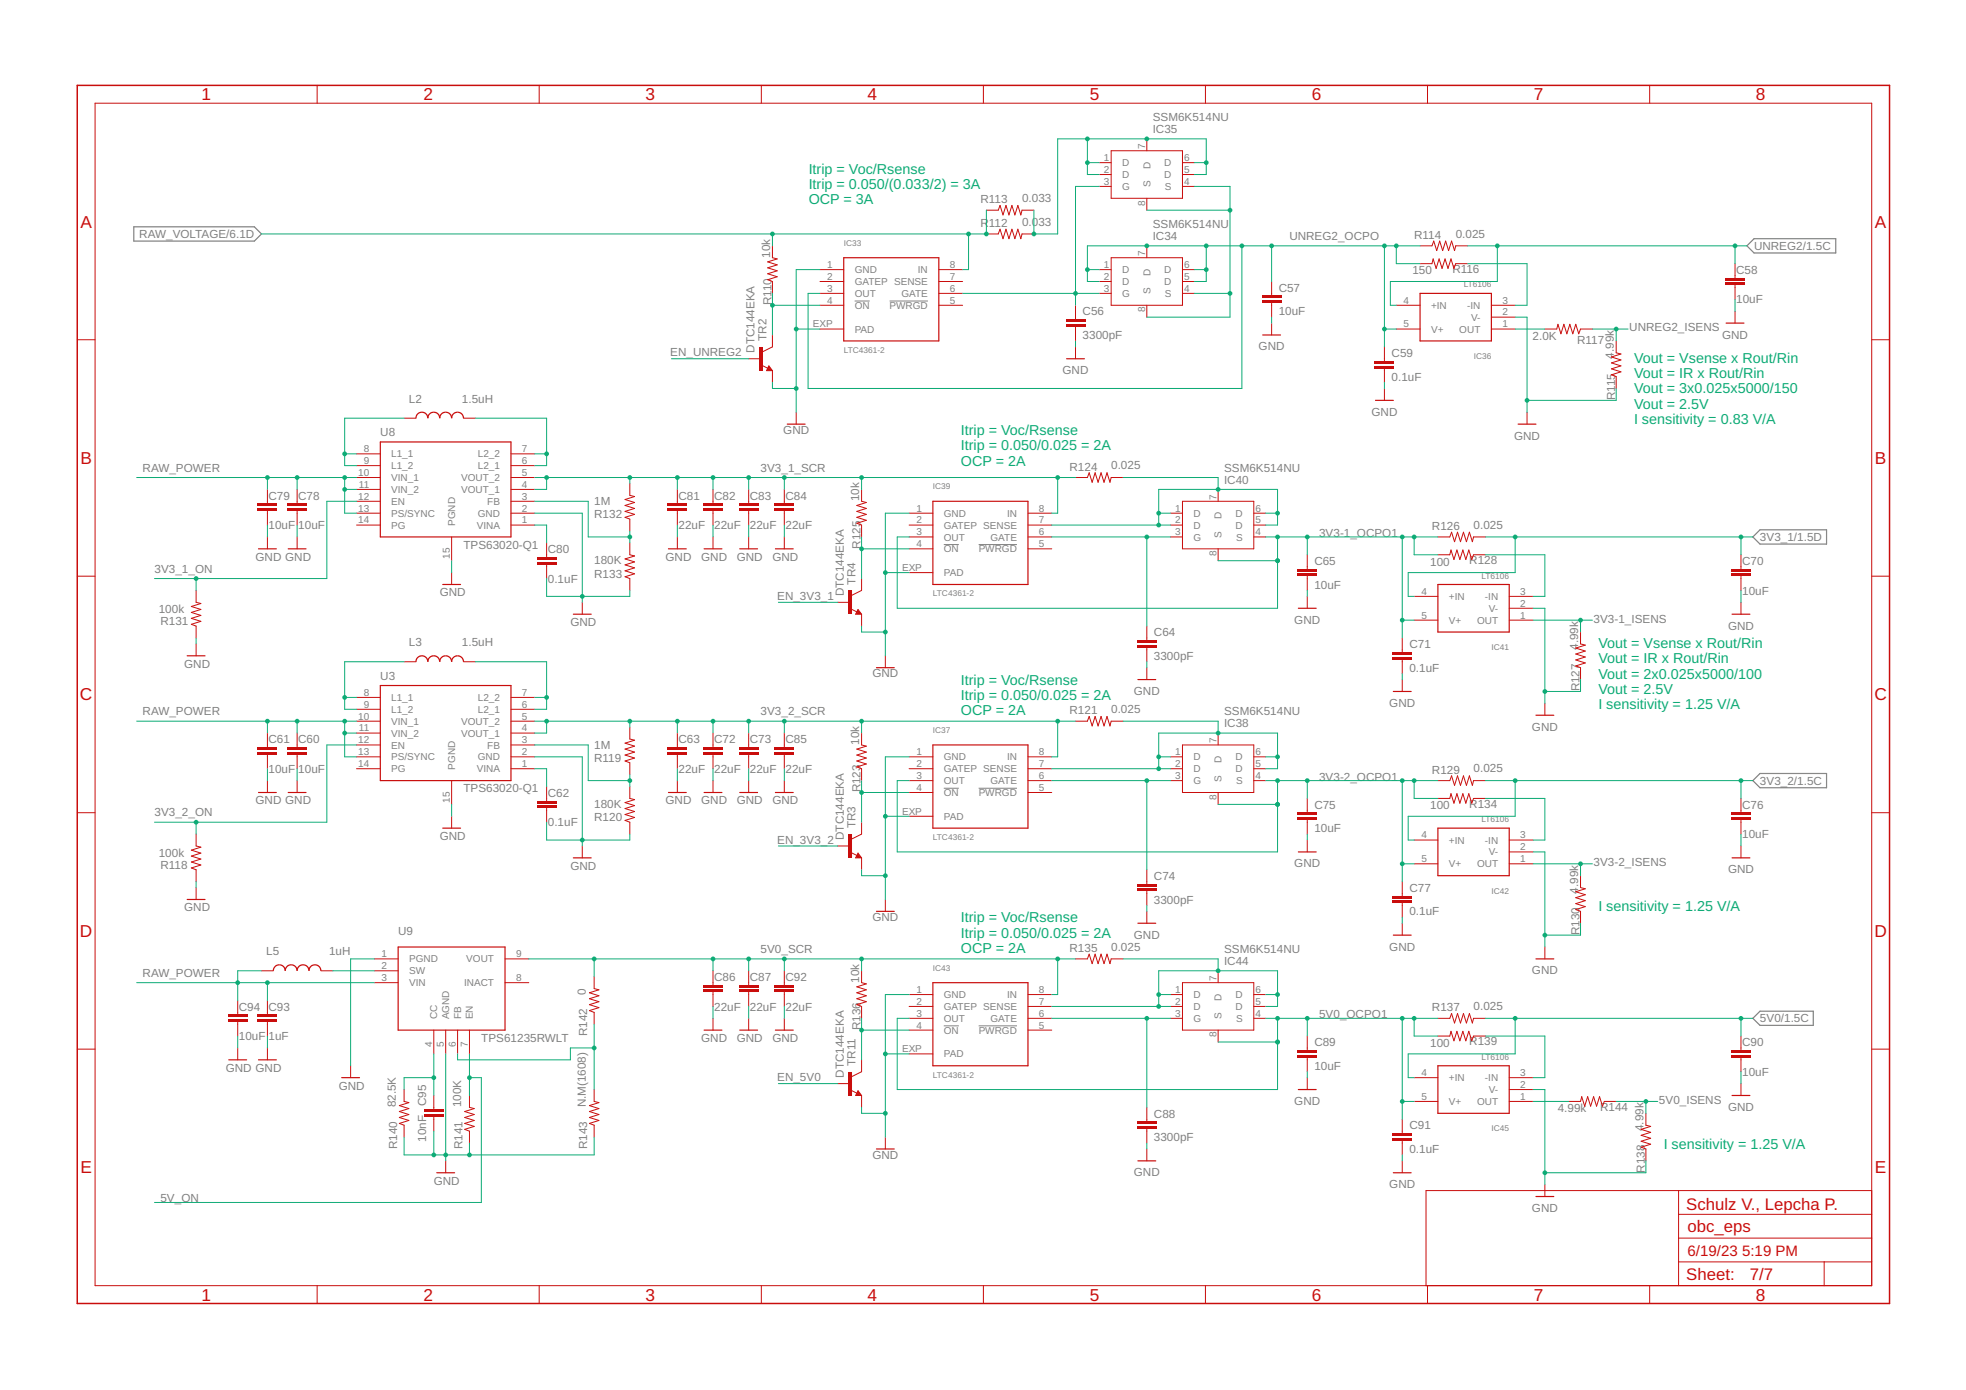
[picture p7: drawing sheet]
<svg xmlns="http://www.w3.org/2000/svg" width="420mm" height="297mm" viewBox="0 0 420 297" stroke-linecap="round" stroke-linejoin="round" font-family="sans-serif">
<defs><g id="words">
<g font-size="3.7" fill="#c90d0c">
<text x="43" y="21.4">1</text>
<text x="90.5" y="21.4">2</text>
<text x="138" y="21.4">3</text>
<text x="185.4" y="21.4">4</text>
<text x="232.9" y="21.4">5</text>
<text x="280.3" y="21.4">6</text>
<text x="327.8" y="21.4">7</text>
<text x="375.3" y="21.4">8</text>
<text x="17.2" y="48.6">A</text>
<text x="400.7" y="48.6">A</text>
<text x="17.2" y="99.2">B</text>
<text x="400.7" y="99.2">B</text>
<text x="17.1" y="149.7">C</text>
<text x="400.6" y="149.7">C</text>
<text x="17.1" y="200.2">D</text>
<text x="400.6" y="200.2">D</text>
<text x="17.2" y="250.8">E</text>
<text x="400.7" y="250.8">E</text>
<text x="43" y="277.9">1</text>
<text x="90.5" y="277.9">2</text>
<text x="138" y="277.9">3</text>
<text x="185.4" y="277.9">4</text>
<text x="232.9" y="277.9">5</text>
<text x="280.3" y="277.9">6</text>
<text x="327.8" y="277.9">7</text>
<text x="375.3" y="277.9">8</text>
</g>
<g font-size="3.6" fill="#c90d0c">
<text x="360.4" y="258.5">Schulz V., Lepcha P.</text>
<text x="360.6" y="263.3">obc_eps</text>
<text x="360.4" y="273.6">Sheet:</text>
<text x="374" y="273.5">7/7</text>
</g>
<g font-size="3.2" fill="#c90d0c">
<text x="360.6" y="268.4">6/19/23</text>
<text x="372.3" y="268.4">5:19 PM</text>
</g>
<g font-size="3.1" fill="#0dab76">
<text x="172.8" y="37.1">Itrip = Voc/Rsense</text>
<text x="172.8" y="40.4">Itrip = 0.050/(0.033/2) = 3A</text>
<text x="172.8" y="43.6">OCP = 3A</text>
<text x="349.2" y="77.5">Vout = Vsense x Rout/Rin</text>
<text x="349.2" y="80.8">Vout = IR x Rout/Rin</text>
<text x="349.2" y="84.1">Vout = 3x0.025x5000/150</text>
<text x="349.2" y="87.3">Vout = 2.5V</text>
<text x="205.4" y="93">Itrip = Voc/Rsense</text>
<text x="349.2" y="90.6">I sensitivity = 0.83 V/A</text>
<text x="205.4" y="96.2">Itrip = 0.050/0.025 = 2A</text>
<text x="205.4" y="99.5">OCP = 2A</text>
<text x="341.6" y="138.5">Vout = Vsense x Rout/Rin</text>
<text x="341.6" y="141.7">Vout = IR x Rout/Rin</text>
<text x="205.4" y="146.3">Itrip = Voc/Rsense</text>
<text x="205.4" y="149.6">Itrip = 0.050/0.025 = 2A</text>
<text x="341.6" y="145">Vout = 2x0.025x5000/100</text>
<text x="341.6" y="148.3">Vout = 2.5V</text>
<text x="205.4" y="152.8">OCP = 2A</text>
<text x="341.6" y="151.6">I sensitivity = 1.25 V/A</text>
<text x="205.4" y="197.1">Itrip = Voc/Rsense</text>
<text x="341.6" y="194.7">I sensitivity = 1.25 V/A</text>
<text x="205.4" y="200.4">Itrip = 0.050/0.025 = 2A</text>
<text x="205.4" y="203.6">OCP = 2A</text>
<text x="355.6" y="245.5">I sensitivity = 1.25 V/A</text>
</g>
<g font-size="2.5" fill="#808080">
<text x="246.4" y="25.9">SSM6K514NU</text>
<text x="246.4" y="28.4">IC35</text>
<text x="209.5" y="43.4">R113</text>
<text x="218.4" y="43.1">0.033</text>
<text x="29.8" y="50.9">RAW_VOLTAGE/6.1D</text>
<text x="209.5" y="48.5">R</text>
<text x="211.3" y="48.5">112</text>
<text x="218.4" y="48.2">0.033</text>
<text x="246.4" y="48.7">SSM6K514NU</text>
<text x="246.4" y="51.3">IC34</text>
<text x="275.6" y="51.3">UNREG2_OCPO</text>
<text x="302.2" y="51">R114</text>
<text x="311.1" y="50.8">0.025</text>
<text x="374.9" y="53.4">UNREG2/1.5C</text>
<text x="164.6" y="55.1" transform="rotate(-90 164.6 55.1)">10k</text>
<text x="301.8" y="58.6">150</text>
<text x="310.4" y="58.3">R116</text>
<text x="371" y="58.5">C58</text>
<text x="164.9" y="65.2" transform="rotate(-90 164.9 65.2)">R110</text>
<text x="273.3" y="62.3">C57</text>
<text x="371.1" y="64.8">10uF</text>
<text x="231.4" y="67.4">C56</text>
<text x="273.3" y="67.4">10uF</text>
<text x="348.2" y="70.8">UNREG2_ISENS</text>
<text x="143.2" y="76.2">EN_UNREG2</text>
<text x="161.3" y="75.4" transform="rotate(-90 161.3 75.4)">DTC144EKA</text>
<text x="163.8" y="72.8" transform="rotate(-90 163.8 72.8)">TR2</text>
<text x="231.4" y="72.5">3300pF</text>
<text x="269" y="74.9">GND</text>
<text x="297.4" y="76.3">C59</text>
<text x="327.5" y="72.6">2.0K</text>
<text x="337.1" y="73.6">R117</text>
<text x="344.9" y="76.7" transform="rotate(-90 344.9 76.7)">4.99k</text>
<text x="368" y="72.3">GND</text>
<text x="227.1" y="80">GND</text>
<text x="297.4" y="81.4">0.1uF</text>
<text x="87.4" y="86.1">L2</text>
<text x="98.7" y="86.1">1.5uH</text>
<text x="293.1" y="88.8">GND</text>
<text x="345.2" y="85.5" transform="rotate(-90 345.2 85.5)">R115</text>
<text x="81.3" y="93.2">U8</text>
<text x="167.4" y="92.7">GND</text>
<text x="323.6" y="93.9">GND</text>
<text x="30.5" y="100.8">RAW_POWER</text>
<text x="162.5" y="100.8">3V3_1_SCR</text>
<text x="228.6" y="100.6">R124</text>
<text x="237.5" y="100.3">0.025</text>
<text x="261.6" y="100.8">SSM6K514NU</text>
<text x="57.4" y="106.8">C79</text>
<text x="63.7" y="106.8">C78</text>
<text x="127" y="107.9">1M</text>
<text x="145" y="106.8">C81</text>
<text x="152.6" y="106.8">C82</text>
<text x="160.2" y="106.8">C83</text>
<text x="167.9" y="106.8">C84</text>
<text x="183.6" y="107.1" transform="rotate(-90 183.6 107.1)">10k</text>
<text x="261.6" y="103.3">IC40</text>
<text x="57.4" y="113.1">10uF</text>
<text x="63.7" y="113.1">10uF</text>
<text x="127" y="110.7">R132</text>
<text x="145" y="113.1">22uF</text>
<text x="152.6" y="113.1">22uF</text>
<text x="160.3" y="113.1">22uF</text>
<text x="167.9" y="113.1">22uF</text>
<text x="306" y="113.3">R126</text>
<text x="314.9" y="113">0.025</text>
<text x="54.6" y="119.8">GND GND</text>
<text x="99.1" y="117.3">TPS63020-Q1</text>
<text x="117.1" y="118.2">C80</text>
<text x="142.2" y="119.8">GND</text>
<text x="149.8" y="119.8">GND</text>
<text x="157.5" y="119.8">GND</text>
<text x="165.1" y="119.8">GND</text>
<text x="183.9" y="117.3" transform="rotate(-90 183.9 117.3)">R125</text>
<text x="281.9" y="114.8">3V3-1_OCPO1</text>
<text x="376.1" y="115.6">3V3_1/1.5D</text>
<text x="33" y="122.4">3V3_1_ON</text>
<text x="117.1" y="124.5">0.1uF</text>
<text x="127" y="120.6">180K</text>
<text x="127" y="123.4">R133</text>
<text x="182.9" y="124.9" transform="rotate(-90 182.9 124.9)">TR4</text>
<text x="280.9" y="125.8">10uF</text>
<text x="280.9" y="120.7">C65</text>
<text x="305.7" y="120.8">100</text>
<text x="314" y="120.6">R128</text>
<text x="372.3" y="120.7">C70</text>
<text x="33.9" y="131">100k</text>
<text x="94" y="127.4">GND</text>
<text x="166.1" y="128.2">EN_3V3_1</text>
<text x="180.3" y="127.4" transform="rotate(-90 180.3 127.4)">DTC144EKA</text>
<text x="372.3" y="127.1">10uF</text>
<text x="34.3" y="133.6">R131</text>
<text x="121.9" y="133.8">GND</text>
<text x="246.6" y="136">C64</text>
<text x="276.6" y="133.3">GND</text>
<text x="340.6" y="133">3V3-1_ISENS</text>
<text x="369.3" y="134.6">GND</text>
<text x="39.4" y="142.7">GND</text>
<text x="87.4" y="138.1">L3</text>
<text x="98.7" y="138.1">1.5uH</text>
<text x="246.6" y="141">3300pF</text>
<text x="301.2" y="143.6">0.1uF</text>
<text x="301.2" y="138.5">C71</text>
<text x="337.3" y="138.9" transform="rotate(-90 337.3 138.9)">4.99k</text>
<text x="81.3" y="145.2">U3</text>
<text x="186.4" y="144.7">GND</text>
<text x="242.3" y="148.5">GND</text>
<text x="337.6" y="147.8" transform="rotate(-90 337.6 147.8)">R127</text>
<text x="30.5" y="152.8">RAW_POWER</text>
<text x="162.5" y="152.8">3V3_2_SCR</text>
<text x="228.6" y="152.6">R121</text>
<text x="237.5" y="152.3">0.025</text>
<text x="261.6" y="152.8">SSM6K514NU</text>
<text x="261.6" y="155.4">IC38</text>
<text x="296.9" y="151.1">GND</text>
<text x="57.4" y="158.8">C61</text>
<text x="63.7" y="158.8">C60</text>
<text x="127" y="160">1M</text>
<text x="145" y="158.8">C63</text>
<text x="152.6" y="158.8">C72</text>
<text x="160.2" y="158.8">C73</text>
<text x="167.9" y="158.8">C85</text>
<text x="183.6" y="159.2" transform="rotate(-90 183.6 159.2)">10k</text>
<text x="327.4" y="156.1">GND</text>
<text x="57.4" y="165.2">10uF</text>
<text x="63.7" y="165.2">10uF</text>
<text x="127" y="162.8">R119</text>
<text x="145" y="165.2">22uF</text>
<text x="152.6" y="165.2">22uF</text>
<text x="160.3" y="165.2">22uF</text>
<text x="167.9" y="165.2">22uF</text>
<text x="281.9" y="166.8">3V3-2_OCPO1</text>
<text x="306" y="165.3">R129</text>
<text x="314.9" y="165">0.025</text>
<text x="376.1" y="167.7">3V3_2/1.5C</text>
<text x="54.6" y="171.9">GND GND</text>
<text x="99.1" y="169.4">TPS63020-Q1</text>
<text x="117.1" y="170.2">C62</text>
<text x="127" y="172.7">180K</text>
<text x="142.2" y="171.9">GND</text>
<text x="149.8" y="171.9">GND</text>
<text x="157.5" y="171.9">GND</text>
<text x="165.1" y="171.9">GND</text>
<text x="183.9" y="169.4" transform="rotate(-90 183.9 169.4)">R123</text>
<text x="280.9" y="172.8">C75</text>
<text x="305.7" y="172.9">100</text>
<text x="314" y="172.6">R134</text>
<text x="372.3" y="172.8">C76</text>
<text x="33" y="174.4">3V3_2_ON</text>
<text x="94" y="179.5">GND</text>
<text x="117.1" y="176.6">0.1uF</text>
<text x="127" y="175.5">R120</text>
<text x="180.3" y="179.5" transform="rotate(-90 180.3 179.5)">DTC144EKA</text>
<text x="182.9" y="177" transform="rotate(-90 182.9 177)">TR3</text>
<text x="280.9" y="177.9">10uF</text>
<text x="372.3" y="179.1">10uF</text>
<text x="33.9" y="183.1">100k</text>
<text x="34.3" y="185.6">R118</text>
<text x="121.9" y="185.9">GND</text>
<text x="166.1" y="180.3">EN_3V3_2</text>
<text x="276.6" y="185.4">GND</text>
<text x="340.6" y="185.1">3V3-2_ISENS</text>
<text x="246.6" y="188">C74</text>
<text x="301.2" y="190.6">C77</text>
<text x="337.3" y="190.9" transform="rotate(-90 337.3 190.9)">4.99k</text>
<text x="369.3" y="186.6">GND</text>
<text x="39.4" y="194.7">GND</text>
<text x="186.4" y="196.8">GND</text>
<text x="246.6" y="193.1">3300pF</text>
<text x="301.2" y="195.6">0.1uF</text>
<text x="85.1" y="199.8">U9</text>
<text x="162.5" y="203.6">5V0_SCR</text>
<text x="228.6" y="203.4">R135</text>
<text x="237.5" y="203.1">0.025</text>
<text x="242.3" y="200.6">GND</text>
<text x="261.6" y="203.6">SSM6K514NU</text>
<text x="296.9" y="203.1">GND</text>
<text x="337.6" y="199.8" transform="rotate(-90 337.6 199.8)">R130</text>
<text x="30.5" y="208.7">RAW_POWER</text>
<text x="56.9" y="204.1">L5</text>
<text x="70.3" y="204.1">1uH</text>
<text x="152.6" y="209.6">C86</text>
<text x="160.2" y="209.6">C87</text>
<text x="167.9" y="209.6">C92</text>
<text x="183.6" y="210" transform="rotate(-90 183.6 210)">10k</text>
<text x="261.6" y="206.2">IC44</text>
<text x="327.4" y="208.2">GND</text>
<text x="51" y="216">C94</text>
<text x="57.4" y="216">C93</text>
<text x="125.2" y="212.5" transform="rotate(-90 125.2 212.5)">0</text>
<text x="152.6" y="216">22uF</text>
<text x="160.3" y="216">22uF</text>
<text x="167.9" y="216">22uF</text>
<text x="314.9" y="215.8">0.025</text>
<text x="125.5" y="221.4" transform="rotate(-90 125.5 221.4)">R142</text>
<text x="183.9" y="220.1" transform="rotate(-90 183.9 220.1)">R136</text>
<text x="281.9" y="217.6">5V0_OCPO1</text>
<text x="306" y="216.1">R137</text>
<text x="376.1" y="218.5">5V0/1.5C</text>
<text x="51" y="222.3">10uF</text>
<text x="57.4" y="222.3">1uF</text>
<text x="102.9" y="222.7">TPS61235RWLT</text>
<text x="149.8" y="222.7">GND</text>
<text x="157.5" y="222.7">GND</text>
<text x="165.1" y="222.7">GND</text>
<text x="182.9" y="227.8" transform="rotate(-90 182.9 227.8)">TR11</text>
<text x="280.9" y="223.6">C89</text>
<text x="305.7" y="223.7">100</text>
<text x="314" y="223.4">R139</text>
<text x="372.3" y="223.6">C90</text>
<text x="48.3" y="229">GND GND</text>
<text x="72.4" y="232.8">GND</text>
<text x="166.1" y="231.1">EN_5V0</text>
<text x="180.3" y="230.3" transform="rotate(-90 180.3 230.3)">DTC144EKA</text>
<text x="280.9" y="228.7">10uF</text>
<text x="372.3" y="229.9">10uF</text>
<text x="84.6" y="236.7" transform="rotate(-90 84.6 236.7)">82.5K</text>
<text x="91.1" y="236.4" transform="rotate(-90 91.1 236.4)">C95</text>
<text x="98.5" y="236.7" transform="rotate(-90 98.5 236.7)">100K</text>
<text x="125.2" y="236.7" transform="rotate(-90 125.2 236.7)">N.M(1608)</text>
<text x="246.6" y="238.8">C88</text>
<text x="276.6" y="236.1">GND</text>
<text x="332.9" y="237.7">4.99k</text>
<text x="342" y="237.4">R144</text>
<text x="354.5" y="235.9">5V0_ISENS</text>
<text x="369.3" y="237.4">GND</text>
<text x="84.9" y="245.5" transform="rotate(-90 84.9 245.5)">R140</text>
<text x="91.1" y="244" transform="rotate(-90 91.1 244)">10nF</text>
<text x="98.8" y="245.5" transform="rotate(-90 98.8 245.5)">R141</text>
<text x="125.5" y="245.5" transform="rotate(-90 125.5 245.5)">R143</text>
<text x="246.6" y="243.9">3300pF</text>
<text x="301.2" y="241.3">C91</text>
<text x="351.2" y="241.7" transform="rotate(-90 351.2 241.7)">4.99k</text>
<text x="186.4" y="247.6">GND</text>
<text x="242.3" y="251.4">GND</text>
<text x="301.2" y="246.4">0.1uF</text>
<text x="351.5" y="250.6" transform="rotate(-90 351.5 250.6)">R138</text>
<text x="34.3" y="257">5V_ON</text>
<text x="92.7" y="253.2">GND</text>
<text x="296.9" y="253.9">GND</text>
<text x="327.4" y="259">GND</text>
</g>
<g font-size="2.1" fill="#808080">
<text x="235.9" y="34.4">1</text>
<text x="239.8" y="35.5">D</text>
<text x="244.7" y="31.9" transform="rotate(-90 244.7 31.9)">7</text>
<text x="248.8" y="35.5">D</text>
<text x="253.1" y="34.4">6</text>
<text x="235.9" y="36.9">2</text>
<text x="235.9" y="39.5">3</text>
<text x="239.8" y="38.1">D</text>
<text x="239.8" y="40.6">G</text>
<text x="245.8" y="40" transform="rotate(-90 245.8 40)">S</text>
<text x="245.8" y="36.1" transform="rotate(-90 245.8 36.1)">D</text>
<text x="248.8" y="38.1">D</text>
<text x="248.9" y="40.6">S</text>
<text x="253.1" y="36.9">5</text>
<text x="253.1" y="39.5">4</text>
<text x="244.7" y="43.9" transform="rotate(-90 244.7 43.9)">8</text>
<text x="176.8" y="57.3">1</text>
<text x="176.8" y="59.8">2</text>
<text x="182.7" y="58.4">GND</text>
<text x="196.2" y="58.4">IN</text>
<text x="203" y="59.8">7</text>
<text x="203" y="57.3">8</text>
<text x="235.9" y="57.3">1</text>
<text x="235.9" y="59.8">2</text>
<text x="239.8" y="58.4">D</text>
<text x="244.7" y="54.7" transform="rotate(-90 244.7 54.7)">7</text>
<text x="245.8" y="59" transform="rotate(-90 245.8 59)">D</text>
<text x="248.8" y="58.4">D</text>
<text x="253.1" y="57.3">6</text>
<text x="253.1" y="59.8">5</text>
<text x="176.8" y="62.3">3</text>
<text x="176.8" y="64.9">4</text>
<text x="182.7" y="60.9">GATEP SENSE</text>
<text x="182.7" y="63.5">OUT</text>
<text x="182.7" y="66">ON</text>
<text x="190.1" y="66">PWRGD</text>
<text x="192.6" y="63.5">GATE</text>
<text x="203" y="64.9">5</text>
<text x="203" y="62.3">6</text>
<text x="235.9" y="62.3">3</text>
<text x="239.8" y="60.9">D</text>
<text x="239.8" y="63.5">G</text>
<text x="245.8" y="62.9" transform="rotate(-90 245.8 62.9)">S</text>
<text x="248.8" y="60.9">D</text>
<text x="248.9" y="63.5">S</text>
<text x="253.1" y="62.3">4</text>
<text x="300" y="64.9">4</text>
<text x="305.8" y="66">+IN</text>
<text x="313.5" y="66">-IN</text>
<text x="321.1" y="64.9">3</text>
<text x="173.7" y="70">EXP</text>
<text x="182.7" y="71.1">PAD</text>
<text x="244.7" y="66.8" transform="rotate(-90 244.7 66.8)">8</text>
<text x="300" y="70">5</text>
<text x="305.8" y="71.1">V+</text>
<text x="311.9" y="71.1">OUT</text>
<text x="314.4" y="68.5">V-</text>
<text x="321.1" y="70">1</text>
<text x="321.1" y="67.4">2</text>
<text x="76.6" y="101.7">10</text>
<text x="77.8" y="96.6">8</text>
<text x="77.8" y="99.2">9</text>
<text x="83.6" y="97.7">L1_1</text>
<text x="83.6" y="100.3">L1_2</text>
<text x="102.1" y="100.3">L2_1</text>
<text x="102.1" y="97.7">L2_2</text>
<text x="111.5" y="101.7">5</text>
<text x="111.5" y="99.2">6</text>
<text x="111.5" y="96.6">7</text>
<text x="76.6" y="106.8">12</text>
<text x="76.7" y="104.2">11</text>
<text x="83.6" y="102.8">VIN_1</text>
<text x="83.6" y="105.4">VIN_2</text>
<text x="83.6" y="107.9">EN</text>
<text x="98.6" y="105.4">VOUT_1</text>
<text x="98.6" y="102.8">VOUT_2</text>
<text x="104.1" y="107.9">FB</text>
<text x="111.5" y="106.8">3</text>
<text x="111.5" y="104.2">4</text>
<text x="260" y="106.8" transform="rotate(-90 260 106.8)">7</text>
<text x="76.6" y="109.3">13</text>
<text x="76.6" y="111.9">14</text>
<text x="83.6" y="110.4">PS/SYNC</text>
<text x="83.6" y="113">PG</text>
<text x="97.3" y="112.4" transform="rotate(-90 97.3 112.4)">PGND</text>
<text x="101.9" y="113">VINA</text>
<text x="102.1" y="110.4">GND</text>
<text x="111.5" y="111.9">1</text>
<text x="111.5" y="109.3">2</text>
<text x="195.8" y="109.3">1</text>
<text x="195.8" y="111.9">2</text>
<text x="201.7" y="110.4">GND</text>
<text x="201.7" y="113">GATEP SENSE</text>
<text x="215.2" y="110.4">IN</text>
<text x="222" y="111.9">7</text>
<text x="222" y="109.3">8</text>
<text x="251.2" y="109.3">1</text>
<text x="251.2" y="111.9">2</text>
<text x="255" y="110.4">D</text>
<text x="255" y="113">D</text>
<text x="261.1" y="111" transform="rotate(-90 261.1 111)">D</text>
<text x="264.1" y="110.4">D</text>
<text x="264.1" y="113">D</text>
<text x="268.3" y="109.3">6</text>
<text x="268.3" y="111.9">5</text>
<text x="96.2" y="119.5" transform="rotate(-90 96.2 119.5)">15</text>
<text x="195.8" y="114.4">3</text>
<text x="195.8" y="116.9">4</text>
<text x="201.7" y="115.5">OUT</text>
<text x="201.7" y="118.1">ON</text>
<text x="209.2" y="118.1">PWRGD</text>
<text x="211.7" y="115.5">GATE</text>
<text x="222" y="116.9">5</text>
<text x="222" y="114.4">6</text>
<text x="251.2" y="114.4">3</text>
<text x="255" y="115.5">G</text>
<text x="260" y="118.8" transform="rotate(-90 260 118.8)">8</text>
<text x="261.1" y="115" transform="rotate(-90 261.1 115)">S</text>
<text x="264.2" y="115.5">S</text>
<text x="268.3" y="114.4">4</text>
<text x="192.8" y="122">EXP</text>
<text x="201.7" y="123.1">PAD</text>
<text x="303.8" y="127.1">4</text>
<text x="309.6" y="128.2">+IN</text>
<text x="317.3" y="128.2">-IN</text>
<text x="318.2" y="130.8">V-</text>
<text x="324.9" y="129.6">2</text>
<text x="324.9" y="127.1">3</text>
<text x="303.8" y="132.2">5</text>
<text x="309.6" y="133.3">V+</text>
<text x="315.7" y="133.3">OUT</text>
<text x="324.9" y="132.2">1</text>
<text x="77.8" y="148.7">8</text>
<text x="83.6" y="149.8">L1_1</text>
<text x="102.1" y="149.8">L2_2</text>
<text x="111.5" y="148.7">7</text>
<text x="76.6" y="153.8">10</text>
<text x="77.8" y="151.2">9</text>
<text x="83.6" y="152.3">L1_2</text>
<text x="83.6" y="154.9">VIN_1</text>
<text x="98.6" y="154.9">VOUT_2</text>
<text x="102.1" y="152.3">L2_1</text>
<text x="111.5" y="153.8">5</text>
<text x="111.5" y="151.2">6</text>
<text x="76.6" y="158.8">12</text>
<text x="76.6" y="161.4">13</text>
<text x="76.7" y="156.3">11</text>
<text x="83.6" y="157.4">VIN_2</text>
<text x="83.6" y="160">EN</text>
<text x="98.6" y="157.4">VOUT_1</text>
<text x="104.1" y="160">FB</text>
<text x="111.5" y="161.4">2</text>
<text x="111.5" y="158.8">3</text>
<text x="111.5" y="156.3">4</text>
<text x="195.8" y="161.4">1</text>
<text x="222" y="161.4">8</text>
<text x="251.2" y="161.4">1</text>
<text x="260" y="158.8" transform="rotate(-90 260 158.8)">7</text>
<text x="268.3" y="161.4">6</text>
<text x="76.6" y="163.9">14</text>
<text x="83.6" y="162.5">PS/SYNC</text>
<text x="83.6" y="165">PG</text>
<text x="97.3" y="164.5" transform="rotate(-90 97.3 164.5)">PGND</text>
<text x="101.9" y="165">VINA</text>
<text x="102.1" y="162.5">GND</text>
<text x="111.5" y="163.9">1</text>
<text x="195.8" y="163.9">2</text>
<text x="195.8" y="166.5">3</text>
<text x="201.7" y="162.5">GND</text>
<text x="201.7" y="165">GATEP SENSE</text>
<text x="201.7" y="167.6">OUT</text>
<text x="211.7" y="167.6">GATE</text>
<text x="215.2" y="162.5">IN</text>
<text x="222" y="166.5">6</text>
<text x="222" y="163.9">7</text>
<text x="251.2" y="163.9">2</text>
<text x="251.2" y="166.5">3</text>
<text x="255" y="162.5">D</text>
<text x="255" y="165">D</text>
<text x="255" y="167.6">G</text>
<text x="261.1" y="167" transform="rotate(-90 261.1 167)">S</text>
<text x="261.1" y="163.1" transform="rotate(-90 261.1 163.1)">D</text>
<text x="264.1" y="162.5">D</text>
<text x="264.1" y="165">D</text>
<text x="264.2" y="167.6">S</text>
<text x="268.3" y="163.9">5</text>
<text x="268.3" y="166.5">4</text>
<text x="96.2" y="171.5" transform="rotate(-90 96.2 171.5)">15</text>
<text x="195.8" y="169">4</text>
<text x="201.7" y="170.1">ON</text>
<text x="209.2" y="170.1">PWRGD</text>
<text x="222" y="169">5</text>
<text x="260" y="170.9" transform="rotate(-90 260 170.9)">8</text>
<text x="192.8" y="174.1">EXP</text>
<text x="201.7" y="175.2">PAD</text>
<text x="303.8" y="179.2">4</text>
<text x="324.9" y="179.2">3</text>
<text x="303.8" y="184.2">5</text>
<text x="309.6" y="185.4">V+</text>
<text x="309.6" y="180.3">+IN</text>
<text x="315.7" y="185.4">OUT</text>
<text x="317.3" y="180.3">-IN</text>
<text x="318.2" y="182.8">V-</text>
<text x="324.9" y="184.2">1</text>
<text x="324.9" y="181.7">2</text>
<text x="81.6" y="204.6">1</text>
<text x="81.6" y="207.1">2</text>
<text x="81.6" y="209.6">3</text>
<text x="87.4" y="205.7">PGND</text>
<text x="87.4" y="208.2">SW</text>
<text x="99.7" y="205.7">VOUT</text>
<text x="110.3" y="209.6">8</text>
<text x="110.3" y="204.6">9</text>
<text x="260" y="209.6" transform="rotate(-90 260 209.6)">7</text>
<text x="87.4" y="210.7">VIN</text>
<text x="99.2" y="210.7">INACT</text>
<text x="195.8" y="212.2">1</text>
<text x="195.8" y="214.7">2</text>
<text x="201.7" y="213.3">GND</text>
<text x="201.7" y="215.8">GATEP SENSE</text>
<text x="215.2" y="213.3">IN</text>
<text x="222" y="214.7">7</text>
<text x="222" y="212.2">8</text>
<text x="251.2" y="212.2">1</text>
<text x="251.2" y="214.7">2</text>
<text x="255" y="213.3">D</text>
<text x="255" y="215.8">D</text>
<text x="261.1" y="213.9" transform="rotate(-90 261.1 213.9)">D</text>
<text x="264.1" y="213.3">D</text>
<text x="264.1" y="215.8">D</text>
<text x="268.3" y="212.2">6</text>
<text x="268.3" y="214.7">5</text>
<text x="93.5" y="217.8" transform="rotate(-90 93.5 217.8)">CC</text>
<text x="96" y="217.8" transform="rotate(-90 96 217.8)">AGND</text>
<text x="98.5" y="217.8" transform="rotate(-90 98.5 217.8)">FB</text>
<text x="101.1" y="217.8" transform="rotate(-90 101.1 217.8)">EN</text>
<text x="195.8" y="217.2">3</text>
<text x="195.8" y="219.8">4</text>
<text x="201.7" y="218.4">OUT</text>
<text x="201.7" y="220.9">ON</text>
<text x="209.2" y="220.9">PWRGD</text>
<text x="211.7" y="218.4">GATE</text>
<text x="222" y="219.8">5</text>
<text x="222" y="217.2">6</text>
<text x="251.2" y="217.2">3</text>
<text x="255" y="218.4">G</text>
<text x="260" y="221.7" transform="rotate(-90 260 221.7)">8</text>
<text x="261.1" y="217.8" transform="rotate(-90 261.1 217.8)">S</text>
<text x="264.2" y="218.4">S</text>
<text x="268.3" y="217.2">4</text>
<text x="92.3" y="223.7" transform="rotate(-90 92.3 223.7)">4</text>
<text x="94.9" y="223.7" transform="rotate(-90 94.9 223.7)">5</text>
<text x="97.4" y="223.7" transform="rotate(-90 97.4 223.7)">6</text>
<text x="100" y="223.7" transform="rotate(-90 100 223.7)">7</text>
<text x="192.8" y="224.9">EXP</text>
<text x="201.7" y="226">PAD</text>
<text x="303.8" y="229.9">4</text>
<text x="309.6" y="231.1">+IN</text>
<text x="317.3" y="231.1">-IN</text>
<text x="318.2" y="233.6">V-</text>
<text x="324.9" y="232.5">2</text>
<text x="324.9" y="229.9">3</text>
<text x="303.8" y="235">5</text>
<text x="309.6" y="236.1">V+</text>
<text x="315.7" y="236.1">OUT</text>
<text x="324.9" y="235">1</text>
</g>
<g font-size="1.8" fill="#808080">
<text x="180.3" y="52.5">IC33</text>
<text x="312.8" y="61.4">LT6106</text>
<text x="180.3" y="75.4">LTC4361-2</text>
<text x="315" y="76.7">IC36</text>
<text x="199.4" y="104.6">IC39</text>
<text x="316.6" y="123.6">LT6106</text>
<text x="199.4" y="127.4">LTC4361-2</text>
<text x="318.8" y="138.9">IC41</text>
<text x="199.4" y="156.7">IC37</text>
<text x="199.4" y="179.5">LTC4361-2</text>
<text x="316.6" y="175.7">LT6106</text>
<text x="318.8" y="190.9">IC42</text>
<text x="199.4" y="207.4">IC43</text>
<text x="316.6" y="226.5">LT6106</text>
<text x="199.4" y="230.3">LTC4361-2</text>
<text x="318.8" y="241.7">IC45</text>
</g>
</g></defs>
<path d="M182.6 64.3h3.3M190.1 64.3h8.2M201.7 116.4h3.2M209.1 116.4h8.2M201.7 168.4h3.2M209.1 168.4h8.2M201.7 219.2h3.2M209.1 219.2h8.2" fill="none" stroke="#808080" stroke-width=".21"/>
<path d="M28.6 48.5h25.8l1.5 1.5-1.5 1.5h-25.8zM373.3 52.5l1.6-1.5h17.4v3.1h-17.4zM374.6 114.7l1.5-1.5h14.3v3.1h-14.3zM374.6 166.8l1.5-1.5h14.3v3h-14.3zM374.6 217.6l1.5-1.5h11.4v3h-11.4z" fill="none" stroke="#808080" stroke-width=".25"/>
<g fill="none" stroke="#c90d0c" stroke-width=".21">
<path d="M67.8 18.2v3.9M115.2 18.2v3.9M162.7 18.2v3.9M210.2 18.2v3.9M257.6 18.2v3.9M305.1 18.2v3.9M352.6 18.2v3.9M20.3 22.1h379.7v252.6h-379.7zM175.2 57.6h5.1M200.6 57.6h5.1M16.5 72.6h3.8M175.2 60.2h5.1"/>
<path d="M175.2 62.7h5.1M175.2 65.2h5.1M175.2 70.3h5.1M200.6 60.2h5.1M200.6 62.7h5.1M200.6 65.2h5.1M229.8 67.8v.5M229.8 69.8v.5M229.8 74.1v2.6M400 72.6h3.8M170.2 88.1v2.5M16.5 123.1h3.8"/>
<path d="M400 123.1h3.8M16.5 173.7h3.8M400 173.7h3.8M16.5 224.2h3.8M400 224.2h3.8M358.7 254.4v20.3M358.7 259.5h41.3M400 254.4h-95.2v20.3M67.8 274.7v3.9M115.2 274.7v3.9M162.7 274.7v3.9M210.2 274.7v3.9"/>
<path d="M257.6 274.7v3.9M305.1 274.7v3.9M352.6 274.7v3.9M358.7 269.7h41.3M358.7 264.6h41.3M389.8 269.7v5"/>
</g>
<path d="M16.5 18.2h387.3v260.4h-387.3z" fill="none" stroke="#c90d0c" stroke-width=".32"/>
<path d="M180.3 55.1h20.3v17.8h-20.3zM227.9 76.7h3.9M168.3 90.6h3.8" fill="none" stroke="#c90d0c" stroke-width=".25"/>
<g fill="#c90d0c">
<path d="M227.8 68.3h4.1v.5h-4.1z" fill-rule="evenodd"/>
<path d="M227.8 69.3h4.1v.5h-4.1z" fill-rule="evenodd"/>
</g>
<g fill="#c90d0c">
<path d="M227.8 68.3h4.1v.5h-4.1zM227.8 68.3v.5h4.1v-.5z"/>
<path d="M227.8 69.3h4.1v.5h-4.1zM227.8 69.3v.5h4.1v-.5z"/>
</g>
<path d="M229.8 65.2v2.6M229.8 70.3v2.6M271.8 62.7v.5M271.8 64.7v.5" fill="none" stroke="#c90d0c" stroke-width=".21"/>
<g fill="#c90d0c">
<path d="M269.7 63.2h4.1v.5h-4.1z" fill-rule="evenodd"/>
<path d="M269.7 64.2h4.1v.5h-4.1z" fill-rule="evenodd"/>
</g>
<g fill="#c90d0c">
<path d="M269.7 63.2h4.1v.5h-4.1zM269.7 63.2v.5h4.1v-.5z"/>
<path d="M269.7 64.2h4.1v.5h-4.1zM269.7 64.2v.5h4.1v-.5z"/>
</g>
<g fill="none" stroke="#c90d0c" stroke-width=".21">
<path d="M165.1 52.5v2.6l1 .2-2 .7 2 .6-2 .6 2 .7-2 .6 2 .6-2 .7 1 .4v2.5M234.9 57.6h2.6M237.5 55.1h15.2v10.1h-15.2zM245.1 52.5v2.6M252.7 57.6h2.5M162.9 78.1l1.2 .6M164.3 78.2l.8 1h-1.3zM165.1 74.1l-2.1 1M234.9 60.2h2.6M234.9 62.7h2.6M245.1 65.2v2.6M252.7 60.2h2.5"/>
<path d="M252.7 62.7h2.5M271.8 60.2v2.5M271.8 65.2v2.6M271.8 69v2.6"/>
</g>
<path d="M164.3 78.7l.1 .3h-.3l.2-.6 .5 .7h-.7M269.9 71.6h3.8" fill="none" stroke="#c90d0c" stroke-width=".25"/>
<path d="M162.3 74.1h.7v5.1h-.7z" fill-rule="evenodd" fill="#c90d0c"/>
<path d="M162.3 74.1h.7v5.1h-.7zM162.3 74.1v5.1h.7v-5.1z" fill="#c90d0c"/>
<g fill="none" stroke="#c90d0c" stroke-width=".21">
<path d="M234.9 34.8h2.6M234.9 37.3h2.6M234.9 39.8h2.6M237.5 32.2h15.2v10.2h-15.2zM245.1 29.7v2.5M252.7 34.8h2.5M252.7 37.3h2.5M252.7 39.8h2.5M210.8 50h2.5l.4-1 .7 2 .6-2 .6 2 .7-2 .6 2 .6-2 .7 2 .2-1h2.6M210.8 44.9h2.5l.4-1 .7 2 .6-2 .6 2 .7-2 .6 2 .6-2 .7 2 .2-1h2.6M245.1 42.4v2.5M370.8 58.9v.5"/>
<path d="M160 76.7h2.5M165.1 71.6v2.5M165.1 79.2v2.5M298.4 70.3h5.1M298.4 65.2h5.1M318.7 70.3h5.1M318.7 67.8h5.1M318.7 65.2h5.1M370.8 60.9v.5M295.9 83v2.6M326.3 88.1v2.5"/>
</g>
<path d="M303.5 62.7h15.2v10.2h-15.2zM294 85.6h3.8M324.4 90.6h3.9" fill="none" stroke="#c90d0c" stroke-width=".25"/>
<g fill="#c90d0c">
<path d="M368.8 59.4h4v.5h-4z" fill-rule="evenodd"/>
<path d="M368.8 60.4h4v.5h-4z" fill-rule="evenodd"/>
</g>
<g fill="#c90d0c">
<path d="M368.8 59.4h4v.5h-4zM368.8 59.4v.5h4v-.5z"/>
<path d="M368.8 60.4h4v.5h-4zM368.8 60.4v.5h4v-.5z"/>
</g>
<path d="M303.5 52.5h2.5l.4-1 .6 2.1 .7-2.1 .6 2.1 .6-2.1 .7 2.1 .6-2.1 .7 2.1 .2-1.1h2.5M370.8 56.3v2.6M295.9 76.7v.5M295.9 78.7v.5M370.8 61.4v2.6M370.8 66.5v2.5" fill="none" stroke="#c90d0c" stroke-width=".21"/>
<path d="M368.9 69h3.8" fill="none" stroke="#c90d0c" stroke-width=".25"/>
<g fill="#c90d0c">
<path d="M293.8 77.2h4.1v.5h-4.1z" fill-rule="evenodd"/>
<path d="M293.8 78.2h4.1v.5h-4.1z" fill-rule="evenodd"/>
</g>
<g fill="#c90d0c">
<path d="M293.8 77.2h4.1v.5h-4.1zM293.8 77.2v.5h4.1v-.5z"/>
<path d="M293.8 78.2h4.1v.5h-4.1zM293.8 78.2v.5h4.1v-.5z"/>
</g>
<g fill="none" stroke="#c90d0c" stroke-width=".21">
<path d="M303.5 56.3h2.5l.3-1 .6 2.1 .7-2.1 .6 2.1 .6-2.1 .7 2.1 .6-2.1 .6 2.1 .4-1.1h2.5M295.9 74.1v2.6M295.9 79.2v2.5M330.2 70.3h2.5l.3-1 .6 2 .6-2 .7 2 .6-2 .6 2 .7-2 .6 2 .4-1h2.5M345.4 72.9v2.5l1 .2-2 .7 2 .6-2 .7 2 .6-2 .6 2 .7-2 .6 1 .4v2.5M76.2 99.5h5.1M76.2 97h5.1M109.2 99.5h5.1M109.2 97h5.1M63.5 107.1v.5M63.5 109.2v.5M76.2 112.2h5.1"/>
<path d="M76.2 109.7h5.1M76.2 107.1h5.1M76.2 104.6h5.1M76.2 102h5.1M96.5 114.7v5.1M109.2 112.2h5.1M109.2 109.7h5.1M109.2 107.1h5.1M109.2 104.6h5.1M109.2 102h5.1M96.5 122.4v2.5"/>
</g>
<path d="M81.3 94.4h27.9v20.3h-27.9zM94.6 124.9h3.8" fill="none" stroke="#c90d0c" stroke-width=".25"/>
<g fill="#c90d0c">
<path d="M61.5 107.6h4v.5h-4z" fill-rule="evenodd"/>
<path d="M61.5 108.6h4v.6h-4z" fill-rule="evenodd"/>
</g>
<g fill="#c90d0c">
<path d="M61.5 107.6h4v.5h-4zM61.5 107.6v.5h4v-.5z"/>
<path d="M61.5 108.6h4v.6h-4zM61.5 108.6v.6h4v-.6z"/>
</g>
<path d="M57.1 107.1v.5M57.1 109.2v.5M63.5 104.6v2.5M63.5 109.7v2.5" fill="none" stroke="#c90d0c" stroke-width=".21"/>
<g fill="#c90d0c">
<path d="M55.1 107.6h4.1v.5h-4.1z" fill-rule="evenodd"/>
<path d="M55.1 108.6h4.1v.6h-4.1z" fill-rule="evenodd"/>
</g>
<g fill="#c90d0c">
<path d="M55.1 107.6h4.1v.5h-4.1zM55.1 107.6v.5h4.1v-.5z"/>
<path d="M55.1 108.6h4.1v.6h-4.1zM55.1 108.6v.6h4.1v-.6z"/>
</g>
<path d="M57.1 104.6v2.5M57.1 109.7v2.5M57.1 114.7v2.6M63.5 114.7v2.6M116.8 118.6v.5M134.6 103.3v2.6l1 .2-2 .6 2 .7-2 .6 2 .6-2 .7 2 .6-2 .7 1 .3v2.6M134.6 116v2.6l1 .2-2 .6 2 .7-2 .6 2 .6-2 .7 2 .6-2 .7 1 .3v2.6M41.9 126.2v2.5l1 .3-2 .6 2 .6-2 .7 2 .6-2 .6 2 .7-2 .6 1 .4v2.5M41.9 137.6v2.5M116.8 120.6v.5M124.4 128.7v2.6" fill="none" stroke="#c90d0c" stroke-width=".21"/>
<path d="M55.2 117.3h3.9M61.6 117.3h3.8M122.5 131.3h3.8M40 140.1h3.8" fill="none" stroke="#c90d0c" stroke-width=".25"/>
<g fill="#c90d0c">
<path d="M114.8 119.1h4.1v.5h-4.1z" fill-rule="evenodd"/>
<path d="M114.8 120.1h4.1v.5h-4.1z" fill-rule="evenodd"/>
</g>
<g fill="#c90d0c">
<path d="M114.8 119.1h4.1v.5h-4.1zM114.8 119.1v.5h4.1v-.5z"/>
<path d="M114.8 120.1h4.1v.5h-4.1zM114.8 120.1v.5h4.1v-.5z"/>
</g>
<path d="M116.8 116v2.6M144.8 107.1v.5M144.8 109.2v.5M144.8 114.7v2.6M152.4 114.7v2.6M160 114.7v2.6M116.8 121.1v2.5" fill="none" stroke="#c90d0c" stroke-width=".21"/>
<path d="M142.9 117.3h3.8M150.5 117.3h3.8M158.1 117.3h3.8" fill="none" stroke="#c90d0c" stroke-width=".25"/>
<g fill="#c90d0c">
<path d="M142.7 107.6h4.1v.5h-4.1z" fill-rule="evenodd"/>
<path d="M142.7 108.6h4.1v.6h-4.1z" fill-rule="evenodd"/>
</g>
<g fill="#c90d0c">
<path d="M142.7 107.6h4.1v.5h-4.1zM142.7 107.6v.5h4.1v-.5z"/>
<path d="M142.7 108.6h4.1v.6h-4.1zM142.7 108.6v.6h4.1v-.6z"/>
</g>
<path d="M144.8 104.6v2.5M144.8 109.7v2.5M152.4 107.1v.5M152.4 109.2v.5" fill="none" stroke="#c90d0c" stroke-width=".21"/>
<g fill="#c90d0c">
<path d="M150.3 107.6h4.1v.5h-4.1z" fill-rule="evenodd"/>
<path d="M150.3 108.6h4.1v.6h-4.1z" fill-rule="evenodd"/>
</g>
<g fill="#c90d0c">
<path d="M150.3 107.6h4.1v.5h-4.1zM150.3 107.6v.5h4.1v-.5z"/>
<path d="M150.3 108.6h4.1v.6h-4.1zM150.3 108.6v.6h4.1v-.6z"/>
</g>
<path d="M152.4 104.6v2.5M152.4 109.7v2.5M160 107.1v.5M160 109.2v.5" fill="none" stroke="#c90d0c" stroke-width=".21"/>
<g fill="#c90d0c">
<path d="M158 107.6h4v.5h-4z" fill-rule="evenodd"/>
<path d="M158 108.6h4v.6h-4z" fill-rule="evenodd"/>
</g>
<g fill="#c90d0c">
<path d="M158 107.6h4v.5h-4zM158 107.6v.5h4v-.5z"/>
<path d="M158 108.6h4v.6h-4zM158 108.6v.6h4v-.6z"/>
</g>
<g fill="none" stroke="#c90d0c" stroke-width=".21">
<path d="M160 104.6v2.5M160 109.7v2.5M194.3 109.7h5.1M194.3 112.2h5.1M194.3 114.7h5.1M194.3 117.3h5.1M219.7 109.7h5.1M219.7 112.2h5.1M219.7 114.7h5.1M219.7 117.3h5.1M194.3 122.4h5.1M245.1 136.3v.5"/>
<path d="M245.1 138.4v.5M189.2 140.1v2.6M245.1 142.7v2.5"/>
</g>
<path d="M199.4 107.1h20.3v17.8h-20.3zM187.3 142.7h3.8M243.2 145.2h3.8" fill="none" stroke="#c90d0c" stroke-width=".25"/>
<g fill="#c90d0c">
<path d="M243.1 136.8h4v.6h-4z" fill-rule="evenodd"/>
<path d="M243.1 137.9h4v.5h-4z" fill-rule="evenodd"/>
</g>
<g fill="#c90d0c">
<path d="M243.1 136.8h4v.6h-4zM243.1 136.8v.6h4v-.6z"/>
<path d="M243.1 137.9h4v.5h-4zM243.1 137.9v.5h4v-.5z"/>
</g>
<path d="M229.8 102h2.6l.4-1 .6 2.1 .6-2.1 .7 2.1 .6-2.1 .6 2.1 .7-2.1 .6 2.1 .3-1.1h2.5M245.1 133.8v2.5M245.1 138.9v2.5M279.4 121.1v.5M279.4 123.1v.5" fill="none" stroke="#c90d0c" stroke-width=".21"/>
<g fill="#c90d0c">
<path d="M277.3 121.6h4.1v.5h-4.1z" fill-rule="evenodd"/>
<path d="M277.3 122.6h4.1v.5h-4.1z" fill-rule="evenodd"/>
</g>
<g fill="#c90d0c">
<path d="M277.3 121.6h4.1v.5h-4.1zM277.3 121.6v.5h4.1v-.5z"/>
<path d="M277.3 122.6h4.1v.5h-4.1zM277.3 122.6v.5h4.1v-.5z"/>
</g>
<g fill="none" stroke="#c90d0c" stroke-width=".21">
<path d="M184.1 104.6v2.5l1 .3-2 .6 2 .6-2 .7 2 .6-2 .7 2 .6-2 .6 1 .4v2.5M250.2 109.7h2.5M250.2 112.2h2.5M250.2 114.7h2.5M252.7 107.1h15.2v10.2h-15.2zM260.3 104.6v2.5M260.3 117.3v2.5M267.9 109.7h2.6M267.9 112.2h2.6M267.9 114.7h2.6M279.4 118.6v2.5M181.9 130.2l1.2 .6"/>
<path d="M183.4 130.2l.7 1.1h-1.2zM184.1 126.2l-2 1M279.4 123.6v2.6M279.4 127.4v2.6"/>
</g>
<path d="M183.4 130.7l.1 .3h-.4l.3-.5 .5 .6h-.8M277.5 130h3.8" fill="none" stroke="#c90d0c" stroke-width=".25"/>
<path d="M181.3 126.2h.8v5.1h-.8z" fill-rule="evenodd" fill="#c90d0c"/>
<path d="M181.3 126.2h.8v5.1h-.8zM181.3 126.2v5.1h.8v-5.1z" fill="#c90d0c"/>
<path d="M179 128.7h2.6M184.1 123.6v2.6M184.1 131.3v2.5M302.2 132.5h5.1M302.2 127.4h5.1M322.5 132.5h5.1M322.5 130h5.1M322.5 127.4h5.1M372.1 121.1v.5M372.1 123.1v.5M299.7 145.2v2.6M330.2 150.3v2.5" fill="none" stroke="#c90d0c" stroke-width=".21"/>
<path d="M307.3 124.9h15.2v10.2h-15.2zM297.8 147.8h3.8M328.3 152.8h3.8" fill="none" stroke="#c90d0c" stroke-width=".25"/>
<g fill="#c90d0c">
<path d="M370 121.6h4.1v.5h-4.1z" fill-rule="evenodd"/>
<path d="M370 122.6h4.1v.5h-4.1z" fill-rule="evenodd"/>
</g>
<g fill="#c90d0c">
<path d="M370 121.6h4.1v.5h-4.1zM370 121.6v.5h4.1v-.5z"/>
<path d="M370 122.6h4.1v.5h-4.1zM370 122.6v.5h4.1v-.5z"/>
</g>
<path d="M307.3 114.7h2.5l.4-1 .7 2.1 .6-2.1 .6 2.1 .7-2.1 .6 2.1 .6-2.1 .7 2.1 .2-1.1h2.6M372.1 118.6v2.5M299.7 138.9v.5M372.1 123.6v2.6M372.1 128.7v2.6M299.7 140.9v.5" fill="none" stroke="#c90d0c" stroke-width=".21"/>
<path d="M370.2 131.3h3.8" fill="none" stroke="#c90d0c" stroke-width=".25"/>
<g fill="#c90d0c">
<path d="M297.6 139.4h4.1v.5h-4.1z" fill-rule="evenodd"/>
<path d="M297.6 140.4h4.1v.5h-4.1z" fill-rule="evenodd"/>
</g>
<g fill="#c90d0c">
<path d="M297.6 139.4h4.1v.5h-4.1zM297.6 139.4v.5h4.1v-.5z"/>
<path d="M297.6 140.4h4.1v.5h-4.1zM297.6 140.4v.5h4.1v-.5z"/>
</g>
<path d="M307.3 118.6h2.5l.3-1.1 .6 2.1 .7-2.1 .6 2.1 .6-2.1 .7 2.1 .6-2.1 .6 2.1 .4-1h2.6M299.7 136.3v2.6M337.8 135.1v2.5l1 .3-2 .6 2 .6-2 .7 2 .6-2 .6 2 .7-2 .6 1 .4v2.5M299.7 141.4v2.6" fill="none" stroke="#c90d0c" stroke-width=".21"/>
<g fill="#c90d0c">
<path d="M89.2 88.4l.5-.4h.5v.2l-.7 .3-.4 .4-.1 .5h-.2v-.5z" fill-rule="evenodd"/>
<path d="M90.2 88a1.37 1.37 0 0 1 1.4 1.4h-.3l-.2-.8-.4-.3-.5-.1z" fill-rule="evenodd"/>
<path d="M91.7 88.4l.5-.4h.5v.2l-.7 .3-.3 .4-.1 .5h-.3l.1-.5z" fill-rule="evenodd"/>
<path d="M92.7 88a1.37 1.37 0 0 1 1.4 1.4h-.2l-.3-.8-.4-.3-.5-.1z" fill-rule="evenodd"/>
<path d="M94.3 88.4l.5-.4h.4v.2l-.7 .3-.3 .4-.1 .5h-.2v-.5z" fill-rule="evenodd"/>
<path d="M95.2 88a1.37 1.37 0 0 1 1.4 1.4h-.2l-.3-.8-.4-.3-.5-.1z" fill-rule="evenodd"/>
<path d="M96.8 88.4l.5-.4h.5v.2l-.7 .3-.3 .4-.2 .5h-.2l.1-.5z" fill-rule="evenodd"/>
<path d="M97.8 88a1.37 1.37 0 0 1 1.4 1.4h-.3l-.2-.8-.4-.3-.5-.1z" fill-rule="evenodd"/>
</g>
<g fill="#c90d0c">
<path d="M89.2 88.4l.5-.4h.5v.2l-.7 .3-.4 .4-.1 .5h-.2v-.5zM89.2 88.4l-.4 .5v.5h.2l.3-.8 .4-.3 .5-.1v-.2h-.5z"/>
<path d="M90.2 88h.4l.6 .4 .4 1h-.3l-.1-.5-.3-.4-.7-.3zM90.2 88v.2l.5 .1 .4 .3 .2 .8h.3l-.4-1-.6-.4z"/>
<path d="M91.7 88.4l.5-.4h.5v.2l-.7 .3-.3 .4-.1 .5h-.3l.1-.5zM91.7 88.4l-.3 .5-.1 .5h.3l.2-.8 .4-.3 .5-.1v-.2h-.5z"/>
<path d="M92.7 88h.5l.5 .4 .4 1h-.2l-.2-.5-.3-.4-.7-.3zM92.7 88v.2l.5 .1 .4 .3 .3 .8h.2l-.4-1-.5-.4z"/>
<path d="M94.3 88.4l.5-.4h.5v.2l-.8 .3-.3 .4-.1 .5h-.2v-.5zM94.3 88.4l-.4 .5v.5h.2l.2-.8 .4-.3 .5-.1v-.2h-.4z"/>
<path d="M95.2 88h.5l.5 .4 .4 1h-.2l-.1-.5-.4-.4-.7-.3zM95.2 88v.2l.5 .1 .4 .3 .3 .8h.2l-.4-1-.5-.4z"/>
<path d="M96.8 88.4l.5-.4h.5v.2l-.7 .3-.3 .4-.2 .5h-.2l.1-.5zM96.8 88.4l-.3 .5-.1 .5h.2l.3-.8 .4-.3 .5-.1v-.2h-.5z"/>
<path d="M97.8 88h.4l.6 .4 .4 1h-.3l-.1-.5-.3-.4-.7-.3zM97.8 88v.2l.5 .1 .4 .3 .2 .8h.3l-.4-1-.6-.4z"/>
</g>
<g fill="none" stroke="#c90d0c" stroke-width=".21">
<path d="M86.4 89.4h2.5M99.1 89.4h2.5M63.5 159.2v.5M76.2 159.2h5.1M76.2 156.7h5.1M76.2 154.1h5.1M76.2 151.6h5.1M76.2 149h5.1M109.2 159.2h5.1M109.2 156.7h5.1M109.2 154.1h5.1M109.2 151.6h5.1"/>
<path d="M109.2 149h5.1M63.5 161.2v.5M76.2 164.3h5.1M76.2 161.7h5.1M96.5 166.8v5.1M96.5 174.4v2.6M109.2 164.3h5.1M109.2 161.7h5.1"/>
</g>
<path d="M81.3 146.5h27.9v20.3h-27.9zM94.6 177h3.8" fill="none" stroke="#c90d0c" stroke-width=".25"/>
<g fill="#c90d0c">
<path d="M61.5 159.7h4v.5h-4z" fill-rule="evenodd"/>
<path d="M61.5 160.7h4v.5h-4z" fill-rule="evenodd"/>
</g>
<g fill="#c90d0c">
<path d="M61.5 159.7h4v.5h-4zM61.5 159.7v.5h4v-.5z"/>
<path d="M61.5 160.7h4v.5h-4zM61.5 160.7v.5h4v-.5z"/>
</g>
<path d="M57.1 159.2v.5M63.5 156.7v2.5M57.1 161.2v.5M63.5 161.7v2.6" fill="none" stroke="#c90d0c" stroke-width=".21"/>
<g fill="#c90d0c">
<path d="M55.1 159.7h4.1v.5h-4.1z" fill-rule="evenodd"/>
<path d="M55.1 160.7h4.1v.5h-4.1z" fill-rule="evenodd"/>
</g>
<g fill="#c90d0c">
<path d="M55.1 159.7h4.1v.5h-4.1zM55.1 159.7v.5h4.1v-.5z"/>
<path d="M55.1 160.7h4.1v.5h-4.1zM55.1 160.7v.5h4.1v-.5z"/>
</g>
<path d="M57.1 156.7v2.5M134.6 155.4v2.5l1 .3-2 .6 2 .6-2 .7 2 .6-2 .7 2 .6-2 .6 1 .4v2.5M41.9 178.2v2.6l1 .2-2 .7 2 .6-2 .6 2 .7-2 .6 2 .6-2 .7 1 .4v2.5M57.1 161.7v2.6M57.1 166.8v2.6M63.5 166.8v2.6M116.8 170.6v.5M116.8 172.7v.5M134.6 168.1v2.5l1 .3-2 .6 2 .6-2 .7 2 .6-2 .7 2 .6-2 .6 1 .4v2.5M41.9 189.7v2.5M124.4 180.8v2.5" fill="none" stroke="#c90d0c" stroke-width=".21"/>
<path d="M55.2 169.4h3.9M61.6 169.4h3.8M40 192.2h3.8M122.5 183.3h3.8" fill="none" stroke="#c90d0c" stroke-width=".25"/>
<g fill="#c90d0c">
<path d="M114.8 171.1h4.1v.5h-4.1z" fill-rule="evenodd"/>
<path d="M114.8 172.1h4.1v.6h-4.1z" fill-rule="evenodd"/>
</g>
<g fill="#c90d0c">
<path d="M114.8 171.1h4.1v.5h-4.1zM114.8 171.1v.5h4.1v-.5z"/>
<path d="M114.8 172.1h4.1v.6h-4.1zM114.8 172.1v.6h4.1v-.6z"/>
</g>
<path d="M144.8 159.2v.5M116.8 168.1v2.5M116.8 173.2v2.5M144.8 161.2v.5M144.8 166.8v2.6M152.4 166.8v2.6M160 166.8v2.6" fill="none" stroke="#c90d0c" stroke-width=".21"/>
<path d="M142.9 169.4h3.8M150.5 169.4h3.8M158.1 169.4h3.8" fill="none" stroke="#c90d0c" stroke-width=".25"/>
<g fill="#c90d0c">
<path d="M142.7 159.7h4.1v.5h-4.1z" fill-rule="evenodd"/>
<path d="M142.7 160.7h4.1v.5h-4.1z" fill-rule="evenodd"/>
</g>
<g fill="#c90d0c">
<path d="M142.7 159.7h4.1v.5h-4.1zM142.7 159.7v.5h4.1v-.5z"/>
<path d="M142.7 160.7h4.1v.5h-4.1zM142.7 160.7v.5h4.1v-.5z"/>
</g>
<path d="M144.8 156.7v2.5M152.4 159.2v.5M144.8 161.7v2.6M152.4 161.2v.5" fill="none" stroke="#c90d0c" stroke-width=".21"/>
<g fill="#c90d0c">
<path d="M150.3 159.7h4.1v.5h-4.1z" fill-rule="evenodd"/>
<path d="M150.3 160.7h4.1v.5h-4.1z" fill-rule="evenodd"/>
</g>
<g fill="#c90d0c">
<path d="M150.3 159.7h4.1v.5h-4.1zM150.3 159.7v.5h4.1v-.5z"/>
<path d="M150.3 160.7h4.1v.5h-4.1zM150.3 160.7v.5h4.1v-.5z"/>
</g>
<path d="M152.4 156.7v2.5M160 159.2v.5M152.4 161.7v2.6M160 161.2v.5" fill="none" stroke="#c90d0c" stroke-width=".21"/>
<g fill="#c90d0c">
<path d="M158 159.7h4v.5h-4z" fill-rule="evenodd"/>
<path d="M158 160.7h4v.5h-4z" fill-rule="evenodd"/>
</g>
<g fill="#c90d0c">
<path d="M158 159.7h4v.5h-4zM158 159.7v.5h4v-.5z"/>
<path d="M158 160.7h4v.5h-4zM158 160.7v.5h4v-.5z"/>
</g>
<g fill="none" stroke="#c90d0c" stroke-width=".21">
<path d="M160 156.7v2.5M160 161.7v2.6M194.3 161.7h5.1M194.3 164.3h5.1M194.3 166.8h5.1M194.3 169.4h5.1M194.3 174.4h5.1M219.7 161.7h5.1M219.7 164.3h5.1M219.7 166.8h5.1M219.7 169.4h5.1M189.2 192.2v2.6"/>
<path d="M245.1 188.4v.5M245.1 190.4v.5M245.1 194.8v2.5"/>
</g>
<path d="M199.4 159.2h20.3v17.8h-20.3zM187.3 194.8h3.8M243.2 197.3h3.8" fill="none" stroke="#c90d0c" stroke-width=".25"/>
<g fill="#c90d0c">
<path d="M243.1 188.9h4v.5h-4z" fill-rule="evenodd"/>
<path d="M243.1 189.9h4v.5h-4z" fill-rule="evenodd"/>
</g>
<g fill="#c90d0c">
<path d="M243.1 188.9h4v.5h-4zM243.1 188.9v.5h4v-.5z"/>
<path d="M243.1 189.9h4v.5h-4zM243.1 189.9v.5h4v-.5z"/>
</g>
<path d="M229.8 154.1h2.6l.4-1 .6 2 .6-2 .7 2 .6-2 .6 2 .7-2 .6 2 .3-1h2.5M279.4 173.2v.5M279.4 175.2v.5M245.1 185.9v2.5M245.1 190.9v2.6" fill="none" stroke="#c90d0c" stroke-width=".21"/>
<g fill="#c90d0c">
<path d="M277.3 173.7h4.1v.5h-4.1z" fill-rule="evenodd"/>
<path d="M277.3 174.7h4.1v.5h-4.1z" fill-rule="evenodd"/>
</g>
<g fill="#c90d0c">
<path d="M277.3 173.7h4.1v.5h-4.1zM277.3 173.7v.5h4.1v-.5z"/>
<path d="M277.3 174.7h4.1v.5h-4.1zM277.3 174.7v.5h4.1v-.5z"/>
</g>
<g fill="none" stroke="#c90d0c" stroke-width=".21">
<path d="M184.1 156.7v2.5l1 .2-2 .7 2 .6-2 .7 2 .6-2 .6 2 .7-2 .6 1 .4v2.5M252.7 159.2h15.2v10.2h-15.2zM260.3 156.7v2.5M184.1 178.2l-2 1.1M250.2 161.7h2.5M250.2 164.3h2.5M250.2 166.8h2.5M260.3 169.4v2.5M267.9 161.7h2.6M267.9 164.3h2.6M267.9 166.8h2.6M279.4 170.6v2.6"/>
<path d="M279.4 175.7v2.5M279.4 179.5v2.6M181.9 182.2l1.2 .6M183.4 182.3l.7 1h-1.2z"/>
</g>
<path d="M183.4 182.8l.1 .3h-.4l.3-.5 .5 .6h-.8M277.5 182.1h3.8" fill="none" stroke="#c90d0c" stroke-width=".25"/>
<path d="M181.3 178.2h.8v5.1h-.8z" fill-rule="evenodd" fill="#c90d0c"/>
<path d="M181.3 178.2h.8v5.1h-.8zM181.3 178.2v5.1h.8v-5.1z" fill="#c90d0c"/>
<path d="M184.1 175.7v2.5M302.2 179.5h5.1M322.5 179.5h5.1M372.1 173.2v.5M372.1 175.2v.5M179 180.8h2.6M184.1 183.3v2.6M299.7 197.3v2.5M302.2 184.6h5.1M322.5 184.6h5.1M322.5 182.1h5.1M330.2 202.4v2.5" fill="none" stroke="#c90d0c" stroke-width=".21"/>
<path d="M307.3 177h15.2v10.1h-15.2zM297.8 199.8h3.8M328.3 204.9h3.8" fill="none" stroke="#c90d0c" stroke-width=".25"/>
<g fill="#c90d0c">
<path d="M370 173.7h4.1v.5h-4.1z" fill-rule="evenodd"/>
<path d="M370 174.7h4.1v.5h-4.1z" fill-rule="evenodd"/>
</g>
<g fill="#c90d0c">
<path d="M370 173.7h4.1v.5h-4.1zM370 173.7v.5h4.1v-.5z"/>
<path d="M370 174.7h4.1v.5h-4.1zM370 174.7v.5h4.1v-.5z"/>
</g>
<path d="M307.3 166.8h2.5l.4-1 .7 2 .6-2 .6 2 .7-2 .6 2 .6-2 .7 2 .2-1h2.6M372.1 170.6v2.6M372.1 175.7v2.5M299.7 190.9v.6M299.7 193v.5M372.1 180.8v2.5" fill="none" stroke="#c90d0c" stroke-width=".21"/>
<path d="M370.2 183.3h3.8" fill="none" stroke="#c90d0c" stroke-width=".25"/>
<g fill="#c90d0c">
<path d="M297.6 191.5h4.1v.5h-4.1z" fill-rule="evenodd"/>
<path d="M297.6 192.5h4.1v.5h-4.1z" fill-rule="evenodd"/>
</g>
<g fill="#c90d0c">
<path d="M297.6 191.5h4.1v.5h-4.1zM297.6 191.5v.5h4.1v-.5z"/>
<path d="M297.6 192.5h4.1v.5h-4.1zM297.6 192.5v.5h4.1v-.5z"/>
</g>
<path d="M307.3 170.6h2.5l.3-1 .6 2 .7-2 .6 2 .6-2 .7 2 .6-2 .6 2 .4-1h2.6M299.7 188.4v2.5M299.7 193.5v2.5M337.8 187.1v2.6l1 .2-2 .7 2 .6-2 .6 2 .7-2 .6 2 .6-2 .7 1 .4v2.5" fill="none" stroke="#c90d0c" stroke-width=".21"/>
<g fill="#c90d0c">
<path d="M89.2 140.4l.5-.3 .5-.1v.3l-.5 .1-.4 .3-.3 .7h-.2v-.5z" fill-rule="evenodd"/>
<path d="M90.2 140a1.37 1.37 0 0 1 1.4 1.4h-.3l-.2-.7-.4-.3-.5-.1z" fill-rule="evenodd"/>
<path d="M91.7 140.4l.5-.3 .5-.1v.3l-.5 .1-.4 .3-.2 .7h-.3l.1-.5z" fill-rule="evenodd"/>
<path d="M92.7 140a1.37 1.37 0 0 1 1.4 1.4h-.2l-.3-.7-.4-.3-.5-.1z" fill-rule="evenodd"/>
<path d="M94.3 140.4l.5-.3 .4-.1v.3l-.5 .1-.4 .3-.2 .7h-.2v-.5z" fill-rule="evenodd"/>
<path d="M95.2 140a1.37 1.37 0 0 1 1.4 1.4h-.2l-.3-.7-.4-.3-.5-.1z" fill-rule="evenodd"/>
<path d="M96.8 140.4l.5-.3 .5-.1v.3l-.5 .1-.4 .3-.3 .7h-.2l.1-.5z" fill-rule="evenodd"/>
<path d="M97.8 140a1.37 1.37 0 0 1 1.4 1.4h-.3l-.2-.7-.4-.3-.5-.1z" fill-rule="evenodd"/>
</g>
<g fill="#c90d0c">
<path d="M89.2 140.4l.5-.3 .5-.1v.3l-.5 .1-.4 .3-.3 .7h-.2v-.5zM89.2 140.4l-.4 .5v.5h.2l.3-.7 .4-.3 .5-.1v-.3l-.5 .1z"/>
<path d="M90.2 140l.4 .1 .6 .3 .4 1h-.3l-.2-.7-.4-.3-.5-.1zM90.2 140v.3l.5 .1a1.15 1.15 0 0 1 .6 1h.3v-.1l-.4-.9-.6-.3z"/>
<path d="M91.7 140.4l.5-.3 .5-.1v.3l-.5 .1-.4 .3-.2 .7h-.3l.1-.5zM91.7 140.4l-.3 .5-.1 .5h.3l.2-.7 .4-.3 .5-.1v-.3l-.5 .1z"/>
<path d="M92.7 140l.5 .1 .5 .3 .4 1h-.2l-.3-.7-.4-.3-.5-.1zM92.7 140v.3l.5 .1a1.15 1.15 0 0 1 .7 1h.2v-.1l-.4-.9-.5-.3z"/>
<path d="M94.3 140.4l.5-.3 .5-.1v.3l-.6 .1-.4 .3-.2 .7h-.2v-.5zM94.3 140.4l-.4 .5v.5h.2l.2-.7 .4-.3 .5-.1v-.3l-.4 .1z"/>
<path d="M95.2 140l.5 .1 .5 .3 .4 1h-.2l-.3-.7-.4-.3-.5-.1zM95.2 140v.3l.5 .1a1.15 1.15 0 0 1 .7 1h.2v-.1l-.4-.9-.5-.3z"/>
<path d="M96.8 140.4l.5-.3 .5-.1v.3l-.5 .1-.4 .3-.3 .7h-.2l.1-.5zM96.8 140.4l-.3 .5-.1 .5h.2l.3-.7 .4-.3 .5-.1v-.3l-.5 .1z"/>
<path d="M97.8 140l.4 .1 .6 .3 .4 1h-.3l-.2-.7-.4-.3-.5-.1zM97.8 140v.3l.5 .1a1.15 1.15 0 0 1 .6 1h.3v-.1l-.4-.9-.6-.3z"/>
</g>
<path d="M167.6 107.1v.5M167.6 109.2v.5M167.6 114.7v2.6M86.4 141.4h2.5M99.1 141.4h2.5" fill="none" stroke="#c90d0c" stroke-width=".21"/>
<path d="M165.7 117.3h3.8" fill="none" stroke="#c90d0c" stroke-width=".25"/>
<g fill="#c90d0c">
<path d="M165.6 107.6h4.1v.5h-4.1z" fill-rule="evenodd"/>
<path d="M165.6 108.6h4.1v.6h-4.1z" fill-rule="evenodd"/>
</g>
<g fill="#c90d0c">
<path d="M165.6 107.6h4.1v.5h-4.1zM165.6 107.6v.5h4.1v-.5z"/>
<path d="M165.6 108.6h4.1v.6h-4.1zM165.6 108.6v.6h4.1v-.6z"/>
</g>
<path d="M167.6 104.6v2.5M167.6 109.7v2.5M167.6 159.2v.5M167.6 161.2v.5M167.6 166.8v2.6" fill="none" stroke="#c90d0c" stroke-width=".21"/>
<path d="M165.7 169.4h3.8" fill="none" stroke="#c90d0c" stroke-width=".25"/>
<g fill="#c90d0c">
<path d="M165.6 159.7h4.1v.5h-4.1z" fill-rule="evenodd"/>
<path d="M165.6 160.7h4.1v.5h-4.1z" fill-rule="evenodd"/>
</g>
<g fill="#c90d0c">
<path d="M165.6 159.7h4.1v.5h-4.1zM165.6 159.7v.5h4.1v-.5z"/>
<path d="M165.6 160.7h4.1v.5h-4.1zM165.6 160.7v.5h4.1v-.5z"/>
</g>
<path d="M167.6 156.7v2.5M167.6 161.7v2.6M152.4 210v.5M152.4 212v.5M152.4 217.6v2.5M160 217.6v2.5" fill="none" stroke="#c90d0c" stroke-width=".21"/>
<path d="M150.5 220.1h3.8M158.1 220.1h3.8" fill="none" stroke="#c90d0c" stroke-width=".25"/>
<g fill="#c90d0c">
<path d="M150.3 210.5h4.1v.5h-4.1z" fill-rule="evenodd"/>
<path d="M150.3 211.5h4.1v.5h-4.1z" fill-rule="evenodd"/>
</g>
<g fill="#c90d0c">
<path d="M150.3 210.5h4.1v.5h-4.1zM150.3 210.5v.5h4.1v-.5z"/>
<path d="M150.3 211.5h4.1v.5h-4.1zM150.3 211.5v.5h4.1v-.5z"/>
</g>
<path d="M152.4 207.5v2.5M152.4 212.5v2.6M160 210v.5M160 212v.5" fill="none" stroke="#c90d0c" stroke-width=".21"/>
<g fill="#c90d0c">
<path d="M158 210.5h4v.5h-4z" fill-rule="evenodd"/>
<path d="M158 211.5h4v.5h-4z" fill-rule="evenodd"/>
</g>
<g fill="#c90d0c">
<path d="M158 210.5h4v.5h-4zM158 210.5v.5h4v-.5z"/>
<path d="M158 211.5h4v.5h-4zM158 211.5v.5h4v-.5z"/>
</g>
<g fill="none" stroke="#c90d0c" stroke-width=".21">
<path d="M160 207.5v2.5M160 212.5v2.6M194.3 212.5h5.1M194.3 215.1h5.1M194.3 217.6h5.1M219.7 212.5h5.1M219.7 215.1h5.1M219.7 217.6h5.1M194.3 220.1h5.1M194.3 225.2h5.1M219.7 220.1h5.1M245.1 239.2v.5"/>
<path d="M189.2 243v2.5M245.1 241.2v.5M245.1 245.5v2.6"/>
</g>
<path d="M199.4 210h20.3v17.8h-20.3zM187.3 245.5h3.8M243.2 248.1h3.8" fill="none" stroke="#c90d0c" stroke-width=".25"/>
<g fill="#c90d0c">
<path d="M243.1 239.7h4v.5h-4z" fill-rule="evenodd"/>
<path d="M243.1 240.7h4v.5h-4z" fill-rule="evenodd"/>
</g>
<g fill="#c90d0c">
<path d="M243.1 239.7h4v.5h-4zM243.1 239.7v.5h4v-.5z"/>
<path d="M243.1 240.7h4v.5h-4zM243.1 240.7v.5h4v-.5z"/>
</g>
<path d="M229.8 204.9h2.6l.4-1 .6 2 .6-2 .7 2 .6-2 .6 2 .7-2 .6 2 .3-1h2.5M245.1 236.6v2.6M279.4 223.9v.6M279.4 226v.5M245.1 241.7v2.6" fill="none" stroke="#c90d0c" stroke-width=".21"/>
<g fill="#c90d0c">
<path d="M277.3 224.5h4.1v.5h-4.1z" fill-rule="evenodd"/>
<path d="M277.3 225.5h4.1v.5h-4.1z" fill-rule="evenodd"/>
</g>
<g fill="#c90d0c">
<path d="M277.3 224.5h4.1v.5h-4.1zM277.3 224.5v.5h4.1v-.5z"/>
<path d="M277.3 225.5h4.1v.5h-4.1zM277.3 225.5v.5h4.1v-.5z"/>
</g>
<g fill="none" stroke="#c90d0c" stroke-width=".21">
<path d="M184.1 207.5v2.5l1 .2-2 .7 2 .6-2 .7 2 .6-2 .6 2 .7-2 .6 1 .4v2.5M250.2 212.5h2.5M250.2 215.1h2.5M250.2 217.6h2.5M252.7 210h15.2v10.1h-15.2zM260.3 207.5v2.5M267.9 212.5h2.6M267.9 215.1h2.6M267.9 217.6h2.6M181.9 233l1.2 .6M183.4 233.1l.7 1h-1.2zM184.1 229l-2 1"/>
<path d="M260.3 220.1v2.6M279.4 221.4v2.5M279.4 226.5v2.5M279.4 230.3v2.5"/>
</g>
<path d="M183.4 233.6l.1 .2h-.4l.3-.5 .5 .7h-.8M277.5 232.8h3.8" fill="none" stroke="#c90d0c" stroke-width=".25"/>
<path d="M181.3 229h.8v5.1h-.8z" fill-rule="evenodd" fill="#c90d0c"/>
<path d="M181.3 229h.8v5.1h-.8zM181.3 229v5.1h.8v-5.1z" fill="#c90d0c"/>
<path d="M179 231.6h2.6M184.1 226.5v2.5M184.1 234.1v2.5M302.2 235.4h5.1M302.2 230.3h5.1M322.5 235.4h5.1M322.5 232.8h5.1M322.5 230.3h5.1M372.1 223.9v.6M372.1 226v.5M299.7 248.1v2.5M330.2 253.2v2.5" fill="none" stroke="#c90d0c" stroke-width=".21"/>
<path d="M307.3 227.8h15.2v10.1h-15.2zM297.8 250.6h3.8M328.3 255.7h3.8" fill="none" stroke="#c90d0c" stroke-width=".25"/>
<g fill="#c90d0c">
<path d="M370 224.5h4.1v.5h-4.1z" fill-rule="evenodd"/>
<path d="M370 225.5h4.1v.5h-4.1z" fill-rule="evenodd"/>
</g>
<g fill="#c90d0c">
<path d="M370 224.5h4.1v.5h-4.1zM370 224.5v.5h4.1v-.5z"/>
<path d="M370 225.5h4.1v.5h-4.1zM370 225.5v.5h4.1v-.5z"/>
</g>
<path d="M307.3 217.6h2.5l.4-1 .7 2 .6-2 .6 2 .7-2 .6 2 .6-2 .7 2 .2-1h2.6M372.1 221.4v2.5M372.1 226.5v2.5M372.1 231.6v2.5M299.7 241.7v.5M299.7 243.8v.5" fill="none" stroke="#c90d0c" stroke-width=".21"/>
<path d="M370.2 234.1h3.8" fill="none" stroke="#c90d0c" stroke-width=".25"/>
<g fill="#c90d0c">
<path d="M297.6 242.2h4.1v.5h-4.1z" fill-rule="evenodd"/>
<path d="M297.6 243.2h4.1v.6h-4.1z" fill-rule="evenodd"/>
</g>
<g fill="#c90d0c">
<path d="M297.6 242.2h4.1v.5h-4.1zM297.6 242.2v.5h4.1v-.5z"/>
<path d="M297.6 243.2h4.1v.6h-4.1zM297.6 243.2v.6h4.1v-.6z"/>
</g>
<path d="M167.6 210v.5M167.6 212v.5M167.6 217.6v2.5M299.7 239.2v2.5M307.3 221.4h2.5l.3-1 .6 2 .7-2 .6 2 .6-2 .7 2 .6-2 .6 2 .4-1h2.6M351.7 237.9v2.6l1.1 .2-2.1 .6 2.1 .7-2.1 .6 2.1 .6-2.1 .7 2.1 .6-2.1 .7 1 .3v2.6M299.7 244.3v2.5" fill="none" stroke="#c90d0c" stroke-width=".21"/>
<path d="M165.7 220.1h3.8" fill="none" stroke="#c90d0c" stroke-width=".25"/>
<g fill="#c90d0c">
<path d="M165.6 210.5h4.1v.5h-4.1z" fill-rule="evenodd"/>
<path d="M165.6 211.5h4.1v.5h-4.1z" fill-rule="evenodd"/>
</g>
<g fill="#c90d0c">
<path d="M165.6 210.5h4.1v.5h-4.1zM165.6 210.5v.5h4.1v-.5z"/>
<path d="M165.6 211.5h4.1v.5h-4.1zM165.6 211.5v.5h4.1v-.5z"/>
</g>
<path d="M80 204.9h5.1M80 207.5h5.1M80 210h5.1M107.9 204.9h5.1M107.9 210h5.1M167.6 207.5v2.5M167.6 212.5v2.6M74.9 227.8v2.5M92.7 220.1v5.1M95.2 220.1v5.1M97.8 220.1v5.1M100.3 220.1v5.1" fill="none" stroke="#c90d0c" stroke-width=".21"/>
<path d="M85.1 202.4h22.8v17.7h-22.8zM73 230.3h3.8" fill="none" stroke="#c90d0c" stroke-width=".25"/>
<g fill="#c90d0c">
<path d="M58.7 206.5l.5-.4h.5v.2l-.5 .1-.4 .3-.3 .8h-.2l.1-.5z" fill-rule="evenodd"/>
<path d="M59.7 206.1a1.37 1.37 0 0 1 1.4 1.4h-.3l-.2-.8-.4-.3-.5-.1z" fill-rule="evenodd"/>
<path d="M61.2 206.5l.6-.4h.4v.2l-.5 .1-.4 .3-.2 .8h-.3l.1-.5z" fill-rule="evenodd"/>
<path d="M62.2 206.1a1.37 1.37 0 0 1 1.4 1.4h-.2l-.3-.8-.4-.3-.5-.1z" fill-rule="evenodd"/>
<path d="M63.8 206.5l.5-.4h.5v.2l-.5 .1-.4 .3-.3 .8h-.2v-.5z" fill-rule="evenodd"/>
<path d="M64.8 206.1a1.37 1.37 0 0 1 1.4 1.4h-.3l-.2-.8-.4-.3-.5-.1z" fill-rule="evenodd"/>
<path d="M66.3 206.5l.5-.4h.5v.2l-.5 .1-.4 .3-.2 .8h-.3l.1-.5z" fill-rule="evenodd"/>
<path d="M67.3 206.1a1.37 1.37 0 0 1 1.4 1.4h-.2l-.3-.8-.4-.3-.5-.1z" fill-rule="evenodd"/>
</g>
<g fill="#c90d0c">
<path d="M58.7 206.5l.5-.4h.5v.2l-.5 .1-.4 .3-.3 .8h-.2l.1-.5zM58.7 206.5l-.3 .5-.1 .5h.2l.3-.8 .4-.3 .5-.1v-.2h-.5z"/>
<path d="M59.7 206.1h.5l.5 .4 .4 1h-.3l-.2-.8-.4-.3-.5-.1zM59.7 206.1v.2a1.13 1.13 0 0 1 1.1 1.2h.3v-.2l-.4-.8-.5-.4z"/>
<path d="M61.2 206.5l.6-.4h.4v.2l-.5 .1-.4 .3-.2 .8h-.3l.1-.5zM61.2 206.5l-.3 .5-.1 .5h.3l.2-.8 .4-.3 .5-.1v-.2h-.4z"/>
<path d="M62.2 206.1h.5l.5 .4 .4 1h-.2l-.3-.8-.4-.3-.5-.1zM62.2 206.1v.2a1.13 1.13 0 0 1 1.2 1.2h.2v-.2l-.4-.8-.5-.4z"/>
<path d="M63.8 206.5l.5-.4h.5v.2l-.5 .1-.4 .3-.3 .8h-.2v-.5zM63.8 206.5l-.4 .5v.5h.2l.3-.8 .4-.3 .5-.1v-.2h-.5z"/>
<path d="M64.8 206.1h.4l.6 .4 .4 1h-.3l-.2-.8-.4-.3-.5-.1zM64.8 206.1v.2a1.13 1.13 0 0 1 1.1 1.2h.3v-.2l-.4-.8-.6-.4z"/>
<path d="M66.3 206.5l.5-.4h.5v.2l-.5 .1-.4 .3-.2 .8h-.3l.1-.5zM66.3 206.5l-.3 .5-.1 .5h.3l.2-.8 .4-.3 .5-.1v-.2h-.5z"/>
<path d="M67.3 206.1h.5l.5 .4 .4 1h-.2l-.3-.8-.4-.3-.5-.1zM67.3 206.1v.2a1.13 1.13 0 0 1 1.2 1.2h.2v-.2l-.4-.8-.5-.4z"/>
</g>
<path d="M55.9 207.5h2.5M57.1 216.3v.6M57.1 218.4v.5M68.6 207.5h2.5" fill="none" stroke="#c90d0c" stroke-width=".21"/>
<g fill="#c90d0c">
<path d="M55.1 216.9h4.1v.5h-4.1z" fill-rule="evenodd"/>
<path d="M55.1 217.9h4.1v.5h-4.1z" fill-rule="evenodd"/>
</g>
<g fill="#c90d0c">
<path d="M55.1 216.9h4.1v.5h-4.1zM55.1 216.9v.5h4.1v-.5z"/>
<path d="M55.1 217.9h4.1v.5h-4.1zM55.1 217.9v.5h4.1v-.5z"/>
</g>
<path d="M50.8 216.3v.6M50.8 218.4v.5M57.1 213.8v2.5M57.1 218.9v2.5" fill="none" stroke="#c90d0c" stroke-width=".21"/>
<g fill="#c90d0c">
<path d="M48.8 216.9h4v.5h-4z" fill-rule="evenodd"/>
<path d="M48.8 217.9h4v.5h-4z" fill-rule="evenodd"/>
</g>
<g fill="#c90d0c">
<path d="M48.8 216.9h4v.5h-4zM48.8 216.9v.5h4v-.5z"/>
<path d="M48.8 217.9h4v.5h-4zM48.8 217.9v.5h4v-.5z"/>
</g>
<path d="M50.8 213.8v2.5M50.8 218.9v2.5M50.8 223.9v2.6M57.1 223.9v2.6M92.7 236.6v.6M92.7 238.7v.5" fill="none" stroke="#c90d0c" stroke-width=".21"/>
<path d="M48.9 226.5h3.8M55.2 226.5h3.9" fill="none" stroke="#c90d0c" stroke-width=".25"/>
<g fill="#c90d0c">
<path d="M90.7 237.2h4v.5h-4z" fill-rule="evenodd"/>
<path d="M90.7 238.2h4v.5h-4z" fill-rule="evenodd"/>
</g>
<g fill="#c90d0c">
<path d="M90.7 237.2h4v.5h-4zM90.7 237.2v.5h4v-.5z"/>
<path d="M90.7 238.2h4v.5h-4zM90.7 238.2v.5h4v-.5z"/>
</g>
<path d="M127 208.7v2.6l1 .2-2 .7 2 .6-2 .6 2 .7-2 .6 2 .6-2 .7 1 .3v2.6M86.4 232.8v2.6l1 .2-2.1 .7 2.1 .6-2.1 .6 2.1 .7-2.1 .6 2.1 .6-2.1 .7 1.1 .4v2.5M92.7 234.1v2.5M92.7 239.2v2.5M100.3 234.1v2.5l1 .3-2 .6 2 .7-2 .6 2 .6-2 .7 2 .6-2 .6 1 .4v2.6M127 232.8v2.6l1 .2-2 .7 2 .6-2 .6 2 .7-2 .6 2 .6-2 .7 1 .4v2.5M335.2 235.4h2.6l.2-1 .7 2 .6-2 .6 2 .7-2 .6 2 .6-2 .7 2 .4-1h2.5M95.2 248.1v2.5" fill="none" stroke="#c90d0c" stroke-width=".21"/>
<path d="M93.3 250.6h3.9" fill="none" stroke="#c90d0c" stroke-width=".25"/>
<path d="M175.2 57.6h-5v25.4M170.2 70.3h5" fill="none" stroke="#0dab76" stroke-width=".21"/>
<circle cx="170.2" cy="70.3" r=".51" fill="#0dab76"/>
<path d="M169.6 70.3a.55 .55 0 0 1 1.1 0 .55 .55 0 0 1-1.1 0zM169.7 70.3a.51 .51 0 0 0 1 0 .51 .51 0 0 0-1 0z" fill="#0dab76"/>
<path d="M165.1 81.7v1.3h5.1v5.1" fill="none" stroke="#0dab76" stroke-width=".21"/>
<circle cx="170.2" cy="83" r=".51" fill="#0dab76"/>
<path d="M169.6 83a.55 .55 0 0 1 1.1 0 .55 .55 0 0 1-1.1 0zM169.7 83a.51 .51 0 0 0 1 0 .51 .51 0 0 0-1 0z" fill="#0dab76"/>
<path d="M229.8 72.9v1.2M271.8 67.8v1.2M323.8 67.8h2.5v20.3M295.9 81.7v1.3M345.4 83v2.6h-19.1" fill="none" stroke="#0dab76" stroke-width=".21"/>
<circle cx="326.3" cy="85.6" r=".51" fill="#0dab76"/>
<path d="M325.8 85.6a.55 .55 0 0 1 1.1 0 .55 .55 0 0 1-1.1 0zM325.8 85.6a.55 .55 0 0 0 1.1 0 .55 .55 0 0 0-1.1 0z" fill="#0dab76"/>
<path d="M370.8 64v2.5M57.1 112.2v2.5M63.5 112.2v2.5M96.5 119.8v2.6M114.3 109.7h10.1v19M41.9 136.3v1.3M134.6 126.2v1.2h-10.2" fill="none" stroke="#0dab76" stroke-width=".21"/>
<circle cx="124.4" cy="127.4" r=".51" fill="#0dab76"/>
<path d="M123.9 127.4a.51 .51 0 0 1 1 0 .51 .51 0 0 1-1 0zM123.9 127.4a.51 .51 0 0 0 1 0 .51 .51 0 0 0-1 0z" fill="#0dab76"/>
<path d="M144.8 112.2v2.5M152.4 112.2v2.5M160 112.2v2.5M194.3 109.7h-5.1v25.4M116.8 123.6v3.8h7.6M189.2 122.4h5.1" fill="none" stroke="#0dab76" stroke-width=".21"/>
<circle cx="189.2" cy="122.4" r=".51" fill="#0dab76"/>
<path d="M188.7 122.4a.51 .51 0 0 1 1 0 .51 .51 0 0 1-1 0zM188.7 122.4a.51 .51 0 0 0 1 0 .51 .51 0 0 0-1 0z" fill="#0dab76"/>
<path d="M184.1 133.8v1.3h5.1v5" fill="none" stroke="#0dab76" stroke-width=".21"/>
<circle cx="189.2" cy="135.1" r=".51" fill="#0dab76"/>
<path d="M188.7 135.1a.51 .51 0 0 1 1 0 .51 .51 0 0 1-1 0zM188.7 135.1a.51 .51 0 0 0 1 0 .51 .51 0 0 0-1 0z" fill="#0dab76"/>
<path d="M279.4 126.2v1.2M327.6 130h2.6v20.3M245.1 141.4v1.3M299.7 144v1.2M337.8 145.2v2.6h-7.6" fill="none" stroke="#0dab76" stroke-width=".21"/>
<circle cx="330.2" cy="147.8" r=".51" fill="#0dab76"/>
<path d="M329.6 147.8a.55 .55 0 0 1 1.1 0 .55 .55 0 0 1-1.1 0zM329.7 147.8a.51 .51 0 0 0 1 0 .51 .51 0 0 0-1 0z" fill="#0dab76"/>
<path d="M372.1 126.2v2.5M57.1 164.3v2.5M63.5 164.3v2.5M96.5 171.9v2.5M114.3 161.7h10.1v19.1M134.6 178.2v1.3h-10.2M41.9 188.4v1.3" fill="none" stroke="#0dab76" stroke-width=".21"/>
<circle cx="124.4" cy="179.5" r=".51" fill="#0dab76"/>
<path d="M123.9 179.5a.51 .51 0 0 1 1 0 .51 .51 0 0 1-1 0zM123.9 179.5a.51 .51 0 0 0 1 0 .51 .51 0 0 0-1 0z" fill="#0dab76"/>
<path d="M116.8 175.7v3.8h7.6M144.8 164.3v2.5M152.4 164.3v2.5M160 164.3v2.5M189.2 174.4h5.1M194.3 161.7h-5.1v25.4" fill="none" stroke="#0dab76" stroke-width=".21"/>
<circle cx="189.2" cy="174.4" r=".51" fill="#0dab76"/>
<path d="M188.7 174.4a.51 .51 0 0 1 1 0 .51 .51 0 0 1-1 0zM188.7 174.4a.51 .51 0 0 0 1 0 .51 .51 0 0 0-1 0z" fill="#0dab76"/>
<path d="M184.1 185.9v1.2h5.1v5.1" fill="none" stroke="#0dab76" stroke-width=".21"/>
<circle cx="189.2" cy="187.1" r=".51" fill="#0dab76"/>
<path d="M188.7 187.1a.51 .51 0 0 1 1 0 .51 .51 0 0 1-1 0zM188.7 187.1a.51 .51 0 0 0 1 0 .51 .51 0 0 0-1 0z" fill="#0dab76"/>
<path d="M279.4 178.2v1.3M245.1 193.5v1.3M299.7 196v1.3M327.6 182.1h2.6v20.3M337.8 197.3v2.5h-7.6" fill="none" stroke="#0dab76" stroke-width=".21"/>
<circle cx="330.2" cy="199.8" r=".51" fill="#0dab76"/>
<path d="M329.6 199.8a.55 .55 0 0 1 1.1 0 .55 .55 0 0 1-1.1 0zM329.7 199.8a.51 .51 0 0 0 1 0 .51 .51 0 0 0-1 0z" fill="#0dab76"/>
<path d="M167.6 112.2v2.5M167.6 164.3v2.5M372.1 178.2v2.6M152.4 215.1v2.5M160 215.1v2.5M194.3 212.5h-5.1v25.4M189.2 225.2h5.1" fill="none" stroke="#0dab76" stroke-width=".21"/>
<circle cx="189.2" cy="225.2" r=".51" fill="#0dab76"/>
<path d="M188.7 225.2a.51 .51 0 0 1 1 0 .51 .51 0 0 1-1 0zM188.7 225.2a.51 .51 0 0 0 1 0 .51 .51 0 0 0-1 0z" fill="#0dab76"/>
<path d="M184.1 236.6v1.3h5.1v5.1" fill="none" stroke="#0dab76" stroke-width=".21"/>
<circle cx="189.2" cy="237.9" r=".51" fill="#0dab76"/>
<path d="M188.7 237.9a.51 .51 0 0 1 1 0 .51 .51 0 0 1-1 0zM188.7 237.9a.51 .51 0 0 0 1 0 .51 .51 0 0 0-1 0z" fill="#0dab76"/>
<path d="M279.4 229v1.3M327.6 232.8h2.6v20.4M245.1 244.3v1.2M299.7 246.8v1.3M351.7 248.1v2.5h-21.5" fill="none" stroke="#0dab76" stroke-width=".21"/>
<circle cx="330.2" cy="250.6" r=".51" fill="#0dab76"/>
<path d="M329.6 250.6a.55 .55 0 0 1 1.1 0 .55 .55 0 0 1-1.1 0zM329.7 250.6a.51 .51 0 0 0 1 0 .51 .51 0 0 0-1 0z" fill="#0dab76"/>
<path d="M80 204.9h-5.1v22.9M167.6 215.1v2.5M50.8 221.4v2.5M57.1 221.4v2.5M95.2 225.2v22.9M372.1 229v2.6M86.4 243v3.8h6.3" fill="none" stroke="#0dab76" stroke-width=".21"/>
<circle cx="95.2" cy="246.8" r=".51" fill="#0dab76"/>
<path d="M94.7 246.8a.55 .55 0 0 1 1.1 0 .55 .55 0 0 1-1.1 0zM94.7 246.8a.55 .55 0 0 0 1.1 0 .55 .55 0 0 0-1.1 0z" fill="#0dab76"/>
<path d="M92.7 241.7v5.1h2.5" fill="none" stroke="#0dab76" stroke-width=".21"/>
<circle cx="92.7" cy="246.8" r=".51" fill="#0dab76"/>
<path d="M92.2 246.8a.51 .51 0 0 1 1 0 .51 .51 0 0 1-1 0zM92.2 246.8a.51 .51 0 0 0 1 0 .51 .51 0 0 0-1 0z" fill="#0dab76"/>
<path d="M100.3 244.3v2.5M127 243v3.8h-31.8" fill="none" stroke="#0dab76" stroke-width=".21"/>
<circle cx="100.3" cy="246.8" r=".51" fill="#0dab76"/>
<path d="M99.8 246.8a.51 .51 0 0 1 1 0 .51 .51 0 0 1-1 0zM99.8 246.8a.51 .51 0 0 0 1 0 .51 .51 0 0 0-1 0z" fill="#0dab76"/>
<path d="M345.4 235.4h8.9M351.7 235.4v2.5" fill="none" stroke="#0dab76" stroke-width=".21"/>
<circle cx="351.7" cy="235.4" r=".51" fill="#0dab76"/>
<path d="M351.2 235.4a.55 .55 0 0 1 1.1 0 .55 .55 0 0 1-1.1 0zM351.2 235.4a.55 .55 0 0 0 1.1 0 .55 .55 0 0 0-1.1 0z" fill="#0dab76"/>
<path d="M317.5 217.6h57.1M372.1 217.6v3.8" fill="none" stroke="#0dab76" stroke-width=".21"/>
<circle cx="372.1" cy="217.6" r=".51" fill="#0dab76"/>
<path d="M371.6 217.6a.51 .51 0 0 1 1 0 .51 .51 0 0 1-1 0zM371.6 217.6a.51 .51 0 0 0 1 0 .51 .51 0 0 0-1 0z" fill="#0dab76"/>
<path d="M323.8 217.6v7.6h-22.9v5.1h1.3" fill="none" stroke="#0dab76" stroke-width=".21"/>
<circle cx="323.8" cy="217.6" r=".51" fill="#0dab76"/>
<path d="M323.3 217.6a.51 .51 0 0 1 1 0 .51 .51 0 0 1-1 0zM323.3 217.6a.51 .51 0 0 0 1 0 .51 .51 0 0 0-1 0z" fill="#0dab76"/>
<path d="M340.3 184.6h-2.5v2.5" fill="none" stroke="#0dab76" stroke-width=".21"/>
<circle cx="337.8" cy="184.6" r=".51" fill="#0dab76"/>
<path d="M337.3 184.6a.51 .51 0 0 1 1 0 .51 .51 0 0 1-1 0zM337.3 184.6a.51 .51 0 0 0 1 0 .51 .51 0 0 0-1 0z" fill="#0dab76"/>
<path d="M317.5 166.8h57.1M372.1 166.8v3.8M327.6 184.6h10.2" fill="none" stroke="#0dab76" stroke-width=".21"/>
<circle cx="372.1" cy="166.8" r=".51" fill="#0dab76"/>
<path d="M371.6 166.8a.51 .51 0 0 1 1 0 .51 .51 0 0 1-1 0zM371.6 166.8a.51 .51 0 0 0 1 0 .51 .51 0 0 0-1 0z" fill="#0dab76"/>
<path d="M323.8 166.8v7.6h-22.9v5.1h1.3" fill="none" stroke="#0dab76" stroke-width=".21"/>
<circle cx="323.8" cy="166.8" r=".51" fill="#0dab76"/>
<path d="M323.3 166.8a.51 .51 0 0 1 1 0 .51 .51 0 0 1-1 0zM323.3 166.8a.51 .51 0 0 0 1 0 .51 .51 0 0 0-1 0z" fill="#0dab76"/>
<path d="M340.3 132.5h-2.5v2.6" fill="none" stroke="#0dab76" stroke-width=".21"/>
<circle cx="337.8" cy="132.5" r=".51" fill="#0dab76"/>
<path d="M337.3 132.5a.51 .51 0 0 1 1 0 .51 .51 0 0 1-1 0zM337.3 132.5a.51 .51 0 0 0 1 0 .51 .51 0 0 0-1 0z" fill="#0dab76"/>
<path d="M317.5 114.7h57.1M372.1 114.7v3.9M327.6 132.5h10.2" fill="none" stroke="#0dab76" stroke-width=".21"/>
<circle cx="372.1" cy="114.7" r=".51" fill="#0dab76"/>
<path d="M371.6 114.7a.51 .51 0 0 1 1 0 .51 .51 0 0 1-1 0zM371.6 114.7a.51 .51 0 0 0 1 0 .51 .51 0 0 0-1 0z" fill="#0dab76"/>
<path d="M323.8 114.7v7.7h-22.9v5h1.3" fill="none" stroke="#0dab76" stroke-width=".21"/>
<circle cx="323.8" cy="114.7" r=".51" fill="#0dab76"/>
<path d="M323.3 114.7a.51 .51 0 0 1 1 0 .51 .51 0 0 1-1 0zM323.3 114.7a.51 .51 0 0 0 1 0 .51 .51 0 0 0-1 0z" fill="#0dab76"/>
<path d="M76.2 107.1h-6.4v16.5h-36.8M41.9 123.6v2.6" fill="none" stroke="#0dab76" stroke-width=".21"/>
<circle cx="41.9" cy="123.6" r=".51" fill="#0dab76"/>
<path d="M41.4 123.6a.51 .51 0 0 1 1 0 .51 .51 0 0 1-1 0zM41.4 123.6a.51 .51 0 0 0 1 0 .51 .51 0 0 0-1 0z" fill="#0dab76"/>
<path d="M76.2 159.2h-6.4v16.5h-36.8M41.9 175.7v2.5" fill="none" stroke="#0dab76" stroke-width=".21"/>
<circle cx="41.9" cy="175.7" r=".51" fill="#0dab76"/>
<path d="M41.4 175.7a.51 .51 0 0 1 1 0 .51 .51 0 0 1-1 0zM41.4 175.7a.51 .51 0 0 0 1 0 .51 .51 0 0 0-1 0z" fill="#0dab76"/>
<path d="M100.3 225.2v8.9M100.3 230.3h2.6v26.7" fill="none" stroke="#0dab76" stroke-width=".21"/>
<circle cx="100.3" cy="230.3" r=".51" fill="#0dab76"/>
<path d="M99.8 230.3a.51 .51 0 0 1 1 0 .51 .51 0 0 1-1 0zM99.8 230.3a.51 .51 0 0 0 1 0 .51 .51 0 0 0-1 0z" fill="#0dab76"/>
<path d="M57.1 104.6v-2.6h6.4v2.6M73.7 104.6h2.5M76.2 102h-2.5v7.7h2.5M33 257h69.9" fill="none" stroke="#0dab76" stroke-width=".21"/>
<circle cx="73.7" cy="104.6" r=".51" fill="#0dab76"/>
<path d="M73.2 104.6a.51 .51 0 0 1 1 0 .51 .51 0 0 1-1 0zM73.2 104.6a.51 .51 0 0 0 1 0 .51 .51 0 0 0-1 0z" fill="#0dab76"/>
<path d="M63.5 102h10.2" fill="none" stroke="#0dab76" stroke-width=".21"/>
<g fill="#0dab76">
<circle cx="73.7" cy="102" r=".51"/>
<circle cx="63.5" cy="102" r=".51"/>
</g>
<g fill="#0dab76">
<path d="M73.2 102a.51 .51 0 0 1 1 0 .51 .51 0 0 1-1 0zM73.2 102a.51 .51 0 0 0 1 0 .51 .51 0 0 0-1 0z"/>
<path d="M63 102a.51 .51 0 0 1 1 0 .51 .51 0 0 1-1 0zM63 102a.51 .51 0 0 0 1 0 .51 .51 0 0 0-1 0z"/>
</g>
<path d="M29.2 102h27.9" fill="none" stroke="#0dab76" stroke-width=".21"/>
<circle cx="57.1" cy="102" r=".51" fill="#0dab76"/>
<path d="M56.6 102a.55 .55 0 0 1 1.1 0 .55 .55 0 0 1-1.1 0zM56.6 102a.55 .55 0 0 0 1.1 0 .55 .55 0 0 0-1.1 0z" fill="#0dab76"/>
<path d="M57.1 156.7v-2.6h6.4v2.6M73.7 156.7h2.5M76.2 154.1h-2.5v7.6h2.5" fill="none" stroke="#0dab76" stroke-width=".21"/>
<circle cx="73.7" cy="156.7" r=".51" fill="#0dab76"/>
<path d="M73.2 156.7a.51 .51 0 0 1 1 0 .51 .51 0 0 1-1 0zM73.2 156.7a.51 .51 0 0 0 1 0 .51 .51 0 0 0-1 0z" fill="#0dab76"/>
<path d="M63.5 154.1h10.2" fill="none" stroke="#0dab76" stroke-width=".21"/>
<g fill="#0dab76">
<circle cx="73.7" cy="154.1" r=".51"/>
<circle cx="63.5" cy="154.1" r=".51"/>
</g>
<g fill="#0dab76">
<path d="M73.2 154.1a.51 .51 0 0 1 1 0 .51 .51 0 0 1-1 0zM73.2 154.1a.51 .51 0 0 0 1 0 .51 .51 0 0 0-1 0z"/>
<path d="M63 154.1a.51 .51 0 0 1 1 0 .51 .51 0 0 1-1 0zM63 154.1a.51 .51 0 0 0 1 0 .51 .51 0 0 0-1 0z"/>
</g>
<path d="M29.2 154.1h27.9" fill="none" stroke="#0dab76" stroke-width=".21"/>
<circle cx="57.1" cy="154.1" r=".51" fill="#0dab76"/>
<path d="M56.6 154.1a.55 .55 0 0 1 1.1 0 .55 .55 0 0 1-1.1 0zM56.6 154.1a.55 .55 0 0 0 1.1 0 .55 .55 0 0 0-1.1 0z" fill="#0dab76"/>
<path d="M29.2 210h50.8M50.8 210v3.8M57.1 210v3.8" fill="none" stroke="#0dab76" stroke-width=".21"/>
<g fill="#0dab76">
<circle cx="57.1" cy="210" r=".51"/>
<circle cx="50.8" cy="210" r=".51"/>
</g>
<g fill="#0dab76">
<path d="M56.6 210a.55 .55 0 0 1 1.1 0 .55 .55 0 0 1-1.1 0zM56.6 210a.55 .55 0 0 0 1.1 0 .55 .55 0 0 0-1.1 0z"/>
<path d="M50.3 210a.51 .51 0 0 1 1 0 .51 .51 0 0 1-1 0zM50.3 210a.51 .51 0 0 0 1 0 .51 .51 0 0 0-1 0z"/>
</g>
<path d="M313.6 52.5h59.7M370.8 52.5v3.8M166.3 128.7h12.7M166.3 180.8h12.7M55.9 207.5h-5.1v2.5" fill="none" stroke="#0dab76" stroke-width=".21"/>
<circle cx="370.8" cy="52.5" r=".51" fill="#0dab76"/>
<path d="M370.3 52.5a.51 .51 0 0 1 1 0 .51 .51 0 0 1-1 0zM370.3 52.5a.51 .51 0 0 0 1 0 .51 .51 0 0 0-1 0z" fill="#0dab76"/>
<path d="M320 52.5v7.7h-22.9v5h1.3" fill="none" stroke="#0dab76" stroke-width=".21"/>
<circle cx="320" cy="52.5" r=".51" fill="#0dab76"/>
<path d="M319.5 52.5a.51 .51 0 0 1 1 0 .51 .51 0 0 1-1 0zM319.5 52.5a.51 .51 0 0 0 1 0 .51 .51 0 0 0-1 0z" fill="#0dab76"/>
<path d="M205.7 62.7h29.2M229.8 62.7v2.5" fill="none" stroke="#0dab76" stroke-width=".21"/>
<circle cx="229.8" cy="62.7" r=".51" fill="#0dab76"/>
<path d="M229.3 62.7a.55 .55 0 0 1 1.1 0 .55 .55 0 0 1-1.1 0zM229.3 62.7a.55 .55 0 0 0 1.1 0 .55 .55 0 0 0-1.1 0z" fill="#0dab76"/>
<path d="M234.9 39.8h-5.1v22.9M165.1 62.7v8.9M165.1 65.2h10.1" fill="none" stroke="#0dab76" stroke-width=".21"/>
<circle cx="165.1" cy="65.2" r=".51" fill="#0dab76"/>
<path d="M164.6 65.2a.51 .51 0 0 1 1 0 .51 .51 0 0 1-1 0zM164.6 65.2a.51 .51 0 0 0 1 0 .51 .51 0 0 0-1 0z" fill="#0dab76"/>
<path d="M207 50v7.6h-1.3M210.8 44.9v5.1h-45.7v2.5" fill="none" stroke="#0dab76" stroke-width=".21"/>
<g fill="#0dab76">
<circle cx="210.8" cy="50" r=".51"/>
<circle cx="207" cy="50" r=".51"/>
</g>
<g fill="#0dab76">
<path d="M210.3 50a.51 .51 0 0 1 1 0 .51 .51 0 0 1-1 0zM210.3 50a.51 .51 0 0 0 1 0 .51 .51 0 0 0-1 0z"/>
<path d="M206.5 50a.51 .51 0 0 1 1 0 .51 .51 0 0 1-1 0zM206.5 50a.51 .51 0 0 0 1 0 .51 .51 0 0 0-1 0z"/>
</g>
<path d="M55.9 50h109.2" fill="none" stroke="#0dab76" stroke-width=".21"/>
<circle cx="165.1" cy="50" r=".51" fill="#0dab76"/>
<path d="M164.6 50a.51 .51 0 0 1 1 0 .51 .51 0 0 1-1 0zM164.6 50a.51 .51 0 0 0 1 0 .51 .51 0 0 0-1 0z" fill="#0dab76"/>
<path d="M221 44.9v5.1h5" fill="none" stroke="#0dab76" stroke-width=".21"/>
<circle cx="221" cy="50" r=".51" fill="#0dab76"/>
<path d="M220.4 50a.55 .55 0 0 1 1.1 0 .55 .55 0 0 1-1.1 0zM220.5 50a.51 .51 0 0 0 1 0 .51 .51 0 0 0-1 0z" fill="#0dab76"/>
<path d="M226 29.7v20.3M257.8 29.7v7.6" fill="none" stroke="#0dab76" stroke-width=".21"/>
<circle cx="257.8" cy="34.8" r=".51" fill="#0dab76"/>
<path d="M257.3 34.8a.51 .51 0 0 1 1 0 .51 .51 0 0 1-1 0zM257.3 34.8a.51 .51 0 0 0 1 0 .51 .51 0 0 0-1 0z" fill="#0dab76"/>
<path d="M257.8 29.7h-25.4v7.6" fill="none" stroke="#0dab76" stroke-width=".21"/>
<g fill="#0dab76">
<circle cx="232.4" cy="34.8" r=".51"/>
<circle cx="245.1" cy="29.7" r=".51"/>
</g>
<g fill="#0dab76">
<path d="M231.9 34.8a.51 .51 0 0 1 1 0 .51 .51 0 0 1-1 0zM231.9 34.8a.51 .51 0 0 0 1 0 .51 .51 0 0 0-1 0z"/>
<path d="M244.6 29.7a.51 .51 0 0 1 1 0 .51 .51 0 0 1-1 0zM244.6 29.7a.51 .51 0 0 0 1 0 .51 .51 0 0 0-1 0z"/>
</g>
<path d="M226 29.7h6.4M232.4 37.3h2.5M232.4 34.8h2.5M255.2 37.3h2.6M255.2 34.8h2.6" fill="none" stroke="#0dab76" stroke-width=".21"/>
<circle cx="232.4" cy="29.7" r=".51" fill="#0dab76"/>
<path d="M231.9 29.7a.51 .51 0 0 1 1 0 .51 .51 0 0 1-1 0zM231.9 29.7a.51 .51 0 0 0 1 0 .51 .51 0 0 0-1 0z" fill="#0dab76"/>
<path d="M255.2 39.8h7.7v28h-17.8M245.1 44.9h17.8M255.2 62.7h7.7" fill="none" stroke="#0dab76" stroke-width=".21"/>
<g fill="#0dab76">
<circle cx="262.9" cy="44.9" r=".51"/>
<circle cx="262.9" cy="62.7" r=".51"/>
</g>
<g fill="#0dab76">
<path d="M262.4 44.9a.51 .51 0 0 1 1 0 .51 .51 0 0 1-1 0zM262.4 44.9a.51 .51 0 0 0 1 0 .51 .51 0 0 0-1 0z"/>
<path d="M262.4 62.7a.51 .51 0 0 1 1 0 .51 .51 0 0 1-1 0zM262.4 62.7a.51 .51 0 0 0 1 0 .51 .51 0 0 0-1 0z"/>
</g>
<path d="M313.6 56.3h12.7v8.9h-2.5M323.8 70.3h6.4M73.7 89.4v10.1h2.5M73.7 97h2.5" fill="none" stroke="#0dab76" stroke-width=".21"/>
<circle cx="73.7" cy="97" r=".51" fill="#0dab76"/>
<path d="M73.2 97a.51 .51 0 0 1 1 0 .51 .51 0 0 1-1 0zM73.2 97a.51 .51 0 0 0 1 0 .51 .51 0 0 0-1 0z" fill="#0dab76"/>
<path d="M73.7 89.4h12.7M114.3 97h2.5M116.8 89.4v10.1h-2.5" fill="none" stroke="#0dab76" stroke-width=".21"/>
<circle cx="116.8" cy="97" r=".51" fill="#0dab76"/>
<path d="M116.3 97a.51 .51 0 0 1 1 0 .51 .51 0 0 1-1 0zM116.3 97a.51 .51 0 0 0 1 0 .51 .51 0 0 0-1 0z" fill="#0dab76"/>
<path d="M101.6 89.4h15.2M125.7 107.1v7.6h8.9M134.6 113.5v2.5" fill="none" stroke="#0dab76" stroke-width=".21"/>
<circle cx="134.6" cy="114.7" r=".51" fill="#0dab76"/>
<path d="M134.1 114.7a.51 .51 0 0 1 1 0 .51 .51 0 0 1-1 0zM134.1 114.7a.51 .51 0 0 0 1 0 .51 .51 0 0 0-1 0z" fill="#0dab76"/>
<path d="M114.3 107.1h11.4M114.3 112.2h2.5v3.8M144.8 102h15.2v2.6M152.4 102v2.6" fill="none" stroke="#0dab76" stroke-width=".21"/>
<circle cx="152.4" cy="102" r=".51" fill="#0dab76"/>
<path d="M151.9 102a.51 .51 0 0 1 1 0 .51 .51 0 0 1-1 0zM151.9 102a.51 .51 0 0 0 1 0 .51 .51 0 0 0-1 0z" fill="#0dab76"/>
<path d="M144.8 102v2.6" fill="none" stroke="#0dab76" stroke-width=".21"/>
<circle cx="144.8" cy="102" r=".51" fill="#0dab76"/>
<path d="M144.2 102a.55 .55 0 0 1 1.1 0 .55 .55 0 0 1-1.1 0zM144.3 102a.51 .51 0 0 0 1 0 .51 .51 0 0 0-1 0z" fill="#0dab76"/>
<path d="M114.3 102h30.5M116.8 102v2.6h-2.5M134.6 102v1.3" fill="none" stroke="#0dab76" stroke-width=".21"/>
<g fill="#0dab76">
<circle cx="116.8" cy="102" r=".51"/>
<circle cx="134.6" cy="102" r=".51"/>
</g>
<g fill="#0dab76">
<path d="M116.3 102a.51 .51 0 0 1 1 0 .51 .51 0 0 1-1 0zM116.3 102a.51 .51 0 0 0 1 0 .51 .51 0 0 0-1 0z"/>
<path d="M134.1 102a.51 .51 0 0 1 1 0 .51 .51 0 0 1-1 0zM134.1 102a.51 .51 0 0 0 1 0 .51 .51 0 0 0-1 0z"/>
</g>
<path d="M160 102h7.6" fill="none" stroke="#0dab76" stroke-width=".21"/>
<circle cx="160" cy="102" r=".51" fill="#0dab76"/>
<path d="M159.5 102a.51 .51 0 0 1 1 0 .51 .51 0 0 1-1 0zM159.5 102a.51 .51 0 0 0 1 0 .51 .51 0 0 0-1 0z" fill="#0dab76"/>
<path d="M167.6 102h62.2M226 102v7.7h-1.2" fill="none" stroke="#0dab76" stroke-width=".21"/>
<circle cx="226" cy="102" r=".51" fill="#0dab76"/>
<path d="M225.5 102a.51 .51 0 0 1 1 0 .51 .51 0 0 1-1 0zM225.5 102a.51 .51 0 0 0 1 0 .51 .51 0 0 0-1 0z" fill="#0dab76"/>
<path d="M184.1 102v2.6" fill="none" stroke="#0dab76" stroke-width=".21"/>
<circle cx="184.1" cy="102" r=".51" fill="#0dab76"/>
<path d="M183.6 102a.51 .51 0 0 1 1 0 .51 .51 0 0 1-1 0zM183.6 102a.51 .51 0 0 0 1 0 .51 .51 0 0 0-1 0z" fill="#0dab76"/>
<path d="M167.6 102v2.6" fill="none" stroke="#0dab76" stroke-width=".21"/>
<circle cx="167.6" cy="102" r=".51" fill="#0dab76"/>
<path d="M167.1 102a.51 .51 0 0 1 1 0 .51 .51 0 0 1-1 0zM167.1 102a.51 .51 0 0 0 1 0 .51 .51 0 0 0-1 0z" fill="#0dab76"/>
<path d="M224.8 114.7h25.4M245.1 114.7v19.1" fill="none" stroke="#0dab76" stroke-width=".21"/>
<circle cx="245.1" cy="114.7" r=".51" fill="#0dab76"/>
<path d="M244.6 114.7a.51 .51 0 0 1 1 0 .51 .51 0 0 1-1 0zM244.6 114.7a.51 .51 0 0 0 1 0 .51 .51 0 0 0-1 0z" fill="#0dab76"/>
<path d="M224.8 112.2h22.8M273 104.6v7.6" fill="none" stroke="#0dab76" stroke-width=".21"/>
<circle cx="273" cy="109.7" r=".51" fill="#0dab76"/>
<path d="M272.5 109.7a.51 .51 0 0 1 1 0 .51 .51 0 0 1-1 0zM272.5 109.7a.51 .51 0 0 0 1 0 .51 .51 0 0 0-1 0z" fill="#0dab76"/>
<path d="M273 104.6h-25.4v7.6" fill="none" stroke="#0dab76" stroke-width=".21"/>
<circle cx="247.6" cy="109.7" r=".51" fill="#0dab76"/>
<path d="M247.1 109.7a.51 .51 0 0 1 1 0 .51 .51 0 0 1-1 0zM247.1 109.7a.51 .51 0 0 0 1 0 .51 .51 0 0 0-1 0z" fill="#0dab76"/>
<path d="M240 102h20.3v2.6" fill="none" stroke="#0dab76" stroke-width=".21"/>
<circle cx="260.3" cy="104.6" r=".51" fill="#0dab76"/>
<path d="M259.8 104.6a.51 .51 0 0 1 1 0 .51 .51 0 0 1-1 0zM259.8 104.6a.51 .51 0 0 0 1 0 .51 .51 0 0 0-1 0z" fill="#0dab76"/>
<path d="M247.6 112.2h2.6M247.6 109.7h2.6M270.5 112.2h2.5M270.5 109.7h2.5" fill="none" stroke="#0dab76" stroke-width=".21"/>
<circle cx="247.6" cy="112.2" r=".51" fill="#0dab76"/>
<path d="M247.1 112.2a.51 .51 0 0 1 1 0 .51 .51 0 0 1-1 0zM247.1 112.2a.51 .51 0 0 0 1 0 .51 .51 0 0 0-1 0z" fill="#0dab76"/>
<path d="M184.1 114.7v8.9M184.1 117.3h10.2" fill="none" stroke="#0dab76" stroke-width=".21"/>
<circle cx="184.1" cy="117.3" r=".51" fill="#0dab76"/>
<path d="M183.6 117.3a.51 .51 0 0 1 1 0 .51 .51 0 0 1-1 0zM183.6 117.3a.51 .51 0 0 0 1 0 .51 .51 0 0 0-1 0z" fill="#0dab76"/>
<path d="M307.3 114.7h-5.1v3.9h5.1" fill="none" stroke="#0dab76" stroke-width=".21"/>
<circle cx="302.2" cy="114.7" r=".51" fill="#0dab76"/>
<path d="M301.7 114.7a.51 .51 0 0 1 1 0 .51 .51 0 0 1-1 0zM301.7 114.7a.51 .51 0 0 0 1 0 .51 .51 0 0 0-1 0z" fill="#0dab76"/>
<path d="M299.7 114.7h2.5M299.7 132.5v3.8" fill="none" stroke="#0dab76" stroke-width=".21"/>
<circle cx="299.7" cy="114.7" r=".51" fill="#0dab76"/>
<path d="M299.2 114.7a.51 .51 0 0 1 1 0 .51 .51 0 0 1-1 0zM299.2 114.7a.51 .51 0 0 0 1 0 .51 .51 0 0 0-1 0z" fill="#0dab76"/>
<path d="M299.7 114.7v17.8h2.5" fill="none" stroke="#0dab76" stroke-width=".21"/>
<circle cx="299.7" cy="132.5" r=".51" fill="#0dab76"/>
<path d="M299.2 132.5a.51 .51 0 0 1 1 0 .51 .51 0 0 1-1 0zM299.2 132.5a.51 .51 0 0 0 1 0 .51 .51 0 0 0-1 0z" fill="#0dab76"/>
<path d="M273 114.7v5.1h-12.7" fill="none" stroke="#0dab76" stroke-width=".21"/>
<circle cx="273" cy="119.8" r=".51" fill="#0dab76"/>
<g fill="#0dab76">
<path d="M272.5 119.8a.51 .51 0 0 1 1 0 .51 .51 0 0 1-1 0zM272.5 119.8a.51 .51 0 0 0 1 0 .51 .51 0 0 0-1 0z"/>
<path d="M272.5 119.8a.51 .51 0 0 1 1 0 .51 .51 0 0 1-1 0zM272.5 119.8a.51 .51 0 0 0 1 0 .51 .51 0 0 0-1 0z"/>
</g>
<path d="M194.3 114.7h-2.6v15.3h81.3v-10.2M270.5 114.7h2.5" fill="none" stroke="#0dab76" stroke-width=".21"/>
<circle cx="273" cy="114.7" r=".51" fill="#0dab76"/>
<path d="M272.5 114.7a.51 .51 0 0 1 1 0 .51 .51 0 0 1-1 0zM272.5 114.7a.51 .51 0 0 0 1 0 .51 .51 0 0 0-1 0z" fill="#0dab76"/>
<path d="M273 114.7h6.4v3.9" fill="none" stroke="#0dab76" stroke-width=".21"/>
<circle cx="279.4" cy="114.7" r=".51" fill="#0dab76"/>
<path d="M278.9 114.7a.51 .51 0 0 1 1 0 .51 .51 0 0 1-1 0zM278.9 114.7a.51 .51 0 0 0 1 0 .51 .51 0 0 0-1 0z" fill="#0dab76"/>
<path d="M279.4 114.7h20.3M317.5 118.6h12.7v8.8h-2.6M73.7 141.4v10.2h2.5M73.7 149h2.5" fill="none" stroke="#0dab76" stroke-width=".21"/>
<circle cx="73.7" cy="149" r=".51" fill="#0dab76"/>
<path d="M73.2 149a.51 .51 0 0 1 1 0 .51 .51 0 0 1-1 0zM73.2 149a.51 .51 0 0 0 1 0 .51 .51 0 0 0-1 0z" fill="#0dab76"/>
<path d="M73.7 141.4h12.7M114.3 149h2.5M116.8 141.4v10.2h-2.5" fill="none" stroke="#0dab76" stroke-width=".21"/>
<circle cx="116.8" cy="149" r=".51" fill="#0dab76"/>
<path d="M116.3 149a.51 .51 0 0 1 1 0 .51 .51 0 0 1-1 0zM116.3 149a.51 .51 0 0 0 1 0 .51 .51 0 0 0-1 0z" fill="#0dab76"/>
<path d="M101.6 141.4h15.2M125.7 159.2v7.6h8.9M134.6 165.5v2.6" fill="none" stroke="#0dab76" stroke-width=".21"/>
<circle cx="134.6" cy="166.8" r=".51" fill="#0dab76"/>
<path d="M134.1 166.8a.51 .51 0 0 1 1 0 .51 .51 0 0 1-1 0zM134.1 166.8a.51 .51 0 0 0 1 0 .51 .51 0 0 0-1 0z" fill="#0dab76"/>
<path d="M114.3 159.2h11.4M114.3 164.3h2.5v3.8M224.8 166.8h25.4M245.1 166.8v19.1" fill="none" stroke="#0dab76" stroke-width=".21"/>
<circle cx="245.1" cy="166.8" r=".51" fill="#0dab76"/>
<path d="M244.6 166.8a.51 .51 0 0 1 1 0 .51 .51 0 0 1-1 0zM244.6 166.8a.51 .51 0 0 0 1 0 .51 .51 0 0 0-1 0z" fill="#0dab76"/>
<path d="M273 156.7v7.6M224.8 164.3h22.8" fill="none" stroke="#0dab76" stroke-width=".21"/>
<circle cx="273" cy="161.7" r=".51" fill="#0dab76"/>
<path d="M272.5 161.7a.51 .51 0 0 1 1 0 .51 .51 0 0 1-1 0zM272.5 161.7a.51 .51 0 0 0 1 0 .51 .51 0 0 0-1 0z" fill="#0dab76"/>
<path d="M273 156.7h-25.4v7.6" fill="none" stroke="#0dab76" stroke-width=".21"/>
<circle cx="247.6" cy="161.7" r=".51" fill="#0dab76"/>
<path d="M247.1 161.7a.51 .51 0 0 1 1 0 .51 .51 0 0 1-1 0zM247.1 161.7a.51 .51 0 0 0 1 0 .51 .51 0 0 0-1 0z" fill="#0dab76"/>
<path d="M240 154.1h20.3v2.6" fill="none" stroke="#0dab76" stroke-width=".21"/>
<circle cx="260.3" cy="156.7" r=".51" fill="#0dab76"/>
<path d="M259.8 156.7a.51 .51 0 0 1 1 0 .51 .51 0 0 1-1 0zM259.8 156.7a.51 .51 0 0 0 1 0 .51 .51 0 0 0-1 0z" fill="#0dab76"/>
<path d="M247.6 164.3h2.6M247.6 161.7h2.6M270.5 164.3h2.5M270.5 161.7h2.5" fill="none" stroke="#0dab76" stroke-width=".21"/>
<circle cx="247.6" cy="164.3" r=".51" fill="#0dab76"/>
<path d="M247.1 164.3a.51 .51 0 0 1 1 0 .51 .51 0 0 1-1 0zM247.1 164.3a.51 .51 0 0 0 1 0 .51 .51 0 0 0-1 0z" fill="#0dab76"/>
<path d="M184.1 166.8v8.9M184.1 169.4h10.2" fill="none" stroke="#0dab76" stroke-width=".21"/>
<circle cx="184.1" cy="169.4" r=".51" fill="#0dab76"/>
<path d="M183.6 169.4a.51 .51 0 0 1 1 0 .51 .51 0 0 1-1 0zM183.6 169.4a.51 .51 0 0 0 1 0 .51 .51 0 0 0-1 0z" fill="#0dab76"/>
<path d="M307.3 166.8h-5.1v3.8h5.1M317.5 170.6h12.7v8.9h-2.6" fill="none" stroke="#0dab76" stroke-width=".21"/>
<circle cx="302.2" cy="166.8" r=".51" fill="#0dab76"/>
<path d="M301.7 166.8a.51 .51 0 0 1 1 0 .51 .51 0 0 1-1 0zM301.7 166.8a.51 .51 0 0 0 1 0 .51 .51 0 0 0-1 0z" fill="#0dab76"/>
<path d="M299.7 166.8h2.5M299.7 184.6v3.8" fill="none" stroke="#0dab76" stroke-width=".21"/>
<circle cx="299.7" cy="166.8" r=".51" fill="#0dab76"/>
<path d="M299.2 166.8a.51 .51 0 0 1 1 0 .51 .51 0 0 1-1 0zM299.2 166.8a.51 .51 0 0 0 1 0 .51 .51 0 0 0-1 0z" fill="#0dab76"/>
<path d="M299.7 166.8v17.8h2.5" fill="none" stroke="#0dab76" stroke-width=".21"/>
<circle cx="299.7" cy="184.6" r=".51" fill="#0dab76"/>
<path d="M299.2 184.6a.51 .51 0 0 1 1 0 .51 .51 0 0 1-1 0zM299.2 184.6a.51 .51 0 0 0 1 0 .51 .51 0 0 0-1 0z" fill="#0dab76"/>
<path d="M273 166.8v5.1h-12.7" fill="none" stroke="#0dab76" stroke-width=".21"/>
<circle cx="273" cy="171.9" r=".51" fill="#0dab76"/>
<g fill="#0dab76">
<path d="M272.5 171.9a.51 .51 0 0 1 1 0 .51 .51 0 0 1-1 0zM272.5 171.9a.51 .51 0 0 0 1 0 .51 .51 0 0 0-1 0z"/>
<path d="M272.5 171.9a.51 .51 0 0 1 1 0 .51 .51 0 0 1-1 0zM272.5 171.9a.51 .51 0 0 0 1 0 .51 .51 0 0 0-1 0z"/>
</g>
<path d="M194.3 166.8h-2.6v15.3h81.3v-10.2M270.5 166.8h2.5" fill="none" stroke="#0dab76" stroke-width=".21"/>
<circle cx="273" cy="166.8" r=".51" fill="#0dab76"/>
<path d="M272.5 166.8a.51 .51 0 0 1 1 0 .51 .51 0 0 1-1 0zM272.5 166.8a.51 .51 0 0 0 1 0 .51 .51 0 0 0-1 0z" fill="#0dab76"/>
<path d="M273 166.8h6.4v3.8" fill="none" stroke="#0dab76" stroke-width=".21"/>
<circle cx="279.4" cy="166.8" r=".51" fill="#0dab76"/>
<path d="M278.9 166.8a.51 .51 0 0 1 1 0 .51 .51 0 0 1-1 0zM278.9 166.8a.51 .51 0 0 0 1 0 .51 .51 0 0 0-1 0z" fill="#0dab76"/>
<path d="M144.8 154.1h15.2v2.6M152.4 154.1v2.6M279.4 166.8h20.3" fill="none" stroke="#0dab76" stroke-width=".21"/>
<circle cx="152.4" cy="154.1" r=".51" fill="#0dab76"/>
<path d="M151.9 154.1a.51 .51 0 0 1 1 0 .51 .51 0 0 1-1 0zM151.9 154.1a.51 .51 0 0 0 1 0 .51 .51 0 0 0-1 0z" fill="#0dab76"/>
<path d="M144.8 154.1v2.6" fill="none" stroke="#0dab76" stroke-width=".21"/>
<circle cx="144.8" cy="154.1" r=".51" fill="#0dab76"/>
<path d="M144.2 154.1a.55 .55 0 0 1 1.1 0 .55 .55 0 0 1-1.1 0zM144.3 154.1a.51 .51 0 0 0 1 0 .51 .51 0 0 0-1 0z" fill="#0dab76"/>
<path d="M114.3 154.1h30.5M116.8 154.1v2.6h-2.5M134.6 154.1v1.3" fill="none" stroke="#0dab76" stroke-width=".21"/>
<g fill="#0dab76">
<circle cx="116.8" cy="154.1" r=".51"/>
<circle cx="134.6" cy="154.1" r=".51"/>
</g>
<g fill="#0dab76">
<path d="M116.3 154.1a.51 .51 0 0 1 1 0 .51 .51 0 0 1-1 0zM116.3 154.1a.51 .51 0 0 0 1 0 .51 .51 0 0 0-1 0z"/>
<path d="M134.1 154.1a.51 .51 0 0 1 1 0 .51 .51 0 0 1-1 0zM134.1 154.1a.51 .51 0 0 0 1 0 .51 .51 0 0 0-1 0z"/>
</g>
<path d="M160 154.1h7.6" fill="none" stroke="#0dab76" stroke-width=".21"/>
<circle cx="160" cy="154.1" r=".51" fill="#0dab76"/>
<path d="M159.5 154.1a.51 .51 0 0 1 1 0 .51 .51 0 0 1-1 0zM159.5 154.1a.51 .51 0 0 0 1 0 .51 .51 0 0 0-1 0z" fill="#0dab76"/>
<path d="M167.6 154.1h62.2M226 154.1v7.6h-1.2" fill="none" stroke="#0dab76" stroke-width=".21"/>
<circle cx="226" cy="154.1" r=".51" fill="#0dab76"/>
<path d="M225.5 154.1a.51 .51 0 0 1 1 0 .51 .51 0 0 1-1 0zM225.5 154.1a.51 .51 0 0 0 1 0 .51 .51 0 0 0-1 0z" fill="#0dab76"/>
<path d="M184.1 154.1v2.6" fill="none" stroke="#0dab76" stroke-width=".21"/>
<circle cx="184.1" cy="154.1" r=".51" fill="#0dab76"/>
<path d="M183.6 154.1a.51 .51 0 0 1 1 0 .51 .51 0 0 1-1 0zM183.6 154.1a.51 .51 0 0 0 1 0 .51 .51 0 0 0-1 0z" fill="#0dab76"/>
<path d="M167.6 154.1v2.6" fill="none" stroke="#0dab76" stroke-width=".21"/>
<circle cx="167.6" cy="154.1" r=".51" fill="#0dab76"/>
<path d="M167.1 154.1a.51 .51 0 0 1 1 0 .51 .51 0 0 1-1 0zM167.1 154.1a.51 .51 0 0 0 1 0 .51 .51 0 0 0-1 0z" fill="#0dab76"/>
<path d="M224.8 217.6h25.4M245.1 217.6v19" fill="none" stroke="#0dab76" stroke-width=".21"/>
<circle cx="245.1" cy="217.6" r=".51" fill="#0dab76"/>
<path d="M244.6 217.6a.51 .51 0 0 1 1 0 .51 .51 0 0 1-1 0zM244.6 217.6a.51 .51 0 0 0 1 0 .51 .51 0 0 0-1 0z" fill="#0dab76"/>
<path d="M224.8 215.1h22.8M273 207.5v7.6" fill="none" stroke="#0dab76" stroke-width=".21"/>
<circle cx="273" cy="212.5" r=".51" fill="#0dab76"/>
<path d="M272.5 212.5a.51 .51 0 0 1 1 0 .51 .51 0 0 1-1 0zM272.5 212.5a.51 .51 0 0 0 1 0 .51 .51 0 0 0-1 0z" fill="#0dab76"/>
<path d="M273 207.5h-25.4v7.6" fill="none" stroke="#0dab76" stroke-width=".21"/>
<circle cx="247.6" cy="212.5" r=".51" fill="#0dab76"/>
<path d="M247.1 212.5a.51 .51 0 0 1 1 0 .51 .51 0 0 1-1 0zM247.1 212.5a.51 .51 0 0 0 1 0 .51 .51 0 0 0-1 0z" fill="#0dab76"/>
<path d="M240 204.9h20.3v2.6" fill="none" stroke="#0dab76" stroke-width=".21"/>
<circle cx="260.3" cy="207.5" r=".51" fill="#0dab76"/>
<path d="M259.8 207.5a.51 .51 0 0 1 1 0 .51 .51 0 0 1-1 0zM259.8 207.5a.51 .51 0 0 0 1 0 .51 .51 0 0 0-1 0z" fill="#0dab76"/>
<path d="M247.6 215.1h2.6M247.6 212.5h2.6M270.5 215.1h2.5M270.5 212.5h2.5" fill="none" stroke="#0dab76" stroke-width=".21"/>
<circle cx="247.6" cy="215.1" r=".51" fill="#0dab76"/>
<path d="M247.1 215.1a.51 .51 0 0 1 1 0 .51 .51 0 0 1-1 0zM247.1 215.1a.51 .51 0 0 0 1 0 .51 .51 0 0 0-1 0z" fill="#0dab76"/>
<path d="M184.1 217.6v8.9M184.1 220.1h10.2" fill="none" stroke="#0dab76" stroke-width=".21"/>
<circle cx="184.1" cy="220.1" r=".51" fill="#0dab76"/>
<path d="M183.6 220.1a.51 .51 0 0 1 1 0 .51 .51 0 0 1-1 0zM183.6 220.1a.51 .51 0 0 0 1 0 .51 .51 0 0 0-1 0z" fill="#0dab76"/>
<path d="M257.8 52.5v7.7M175.2 62.7h-2.5v20.3h92.7M317.5 221.4h12.7v8.9h-2.6" fill="none" stroke="#0dab76" stroke-width=".21"/>
<circle cx="257.8" cy="57.6" r=".51" fill="#0dab76"/>
<path d="M257.3 57.6a.51 .51 0 0 1 1 0 .51 .51 0 0 1-1 0zM257.3 57.6a.51 .51 0 0 0 1 0 .51 .51 0 0 0-1 0z" fill="#0dab76"/>
<path d="M257.8 52.5h-25.4v7.7" fill="none" stroke="#0dab76" stroke-width=".21"/>
<g fill="#0dab76">
<circle cx="232.4" cy="57.6" r=".51"/>
<circle cx="245.1" cy="52.5" r=".51"/>
</g>
<g fill="#0dab76">
<path d="M231.9 57.6a.51 .51 0 0 1 1 0 .51 .51 0 0 1-1 0zM231.9 57.6a.51 .51 0 0 0 1 0 .51 .51 0 0 0-1 0z"/>
<path d="M244.6 52.5a.51 .51 0 0 1 1 0 .51 .51 0 0 1-1 0zM244.6 52.5a.51 .51 0 0 0 1 0 .51 .51 0 0 0-1 0z"/>
</g>
<path d="M232.4 57.6h2.5M255.2 57.6h2.6M257.8 52.5h7.6M232.4 60.2h2.5M255.2 60.2h2.6" fill="none" stroke="#0dab76" stroke-width=".21"/>
<circle cx="257.8" cy="52.5" r=".51" fill="#0dab76"/>
<path d="M257.3 52.5a.51 .51 0 0 1 1 0 .51 .51 0 0 1-1 0zM257.3 52.5a.51 .51 0 0 0 1 0 .51 .51 0 0 0-1 0z" fill="#0dab76"/>
<path d="M271.8 52.5h-6.4v30.5" fill="none" stroke="#0dab76" stroke-width=".21"/>
<circle cx="265.4" cy="52.5" r=".51" fill="#0dab76"/>
<path d="M264.9 52.5a.51 .51 0 0 1 1 0 .51 .51 0 0 1-1 0zM264.9 52.5a.51 .51 0 0 0 1 0 .51 .51 0 0 0-1 0z" fill="#0dab76"/>
<path d="M271.8 52.5v7.7" fill="none" stroke="#0dab76" stroke-width=".21"/>
<circle cx="271.8" cy="52.5" r=".51" fill="#0dab76"/>
<path d="M271.2 52.5a.55 .55 0 0 1 1.1 0 .55 .55 0 0 1-1.1 0zM271.3 52.5a.51 .51 0 0 0 1 0 .51 .51 0 0 0-1 0z" fill="#0dab76"/>
<path d="M303.5 52.5h-5.1v3.8h5.1" fill="none" stroke="#0dab76" stroke-width=".21"/>
<circle cx="298.4" cy="52.5" r=".51" fill="#0dab76"/>
<path d="M297.9 52.5a.51 .51 0 0 1 1 0 .51 .51 0 0 1-1 0zM297.9 52.5a.51 .51 0 0 0 1 0 .51 .51 0 0 0-1 0z" fill="#0dab76"/>
<path d="M295.9 52.5h2.5M295.9 70.3v3.8" fill="none" stroke="#0dab76" stroke-width=".21"/>
<circle cx="295.9" cy="52.5" r=".51" fill="#0dab76"/>
<path d="M295.4 52.5a.51 .51 0 0 1 1 0 .51 .51 0 0 1-1 0zM295.4 52.5a.51 .51 0 0 0 1 0 .51 .51 0 0 0-1 0z" fill="#0dab76"/>
<path d="M295.9 52.5v17.8h2.5" fill="none" stroke="#0dab76" stroke-width=".21"/>
<circle cx="295.9" cy="70.3" r=".51" fill="#0dab76"/>
<path d="M295.4 70.3a.51 .51 0 0 1 1 0 .51 .51 0 0 1-1 0zM295.4 70.3a.51 .51 0 0 0 1 0 .51 .51 0 0 0-1 0z" fill="#0dab76"/>
<path d="M271.8 52.5h24.1M340.3 70.3h7.6M345.4 70.3v2.6" fill="none" stroke="#0dab76" stroke-width=".21"/>
<circle cx="345.4" cy="70.3" r=".51" fill="#0dab76"/>
<path d="M344.9 70.3a.51 .51 0 0 1 1 0 .51 .51 0 0 1-1 0zM344.9 70.3a.51 .51 0 0 0 1 0 .51 .51 0 0 0-1 0z" fill="#0dab76"/>
<path d="M143.5 76.7h16.5M307.3 217.6h-5.1v3.8h5.1" fill="none" stroke="#0dab76" stroke-width=".21"/>
<circle cx="302.2" cy="217.6" r=".51" fill="#0dab76"/>
<path d="M301.7 217.6a.51 .51 0 0 1 1 0 .51 .51 0 0 1-1 0zM301.7 217.6a.51 .51 0 0 0 1 0 .51 .51 0 0 0-1 0z" fill="#0dab76"/>
<path d="M299.7 217.6h2.5M299.7 235.4v3.8" fill="none" stroke="#0dab76" stroke-width=".21"/>
<circle cx="299.7" cy="217.6" r=".51" fill="#0dab76"/>
<path d="M299.2 217.6a.51 .51 0 0 1 1 0 .51 .51 0 0 1-1 0zM299.2 217.6a.51 .51 0 0 0 1 0 .51 .51 0 0 0-1 0z" fill="#0dab76"/>
<path d="M299.7 217.6v17.8h2.5" fill="none" stroke="#0dab76" stroke-width=".21"/>
<circle cx="299.7" cy="235.4" r=".51" fill="#0dab76"/>
<path d="M299.2 235.4a.51 .51 0 0 1 1 0 .51 .51 0 0 1-1 0zM299.2 235.4a.51 .51 0 0 0 1 0 .51 .51 0 0 0-1 0z" fill="#0dab76"/>
<path d="M273 217.6v5.1h-12.7" fill="none" stroke="#0dab76" stroke-width=".21"/>
<circle cx="273" cy="222.7" r=".51" fill="#0dab76"/>
<g fill="#0dab76">
<path d="M272.5 222.7a.51 .51 0 0 1 1 0 .51 .51 0 0 1-1 0zM272.5 222.7a.51 .51 0 0 0 1 0 .51 .51 0 0 0-1 0z"/>
<path d="M272.5 222.7a.51 .51 0 0 1 1 0 .51 .51 0 0 1-1 0zM272.5 222.7a.51 .51 0 0 0 1 0 .51 .51 0 0 0-1 0z"/>
</g>
<path d="M194.3 217.6h-2.6v15.2h81.3v-10.1M270.5 217.6h2.5" fill="none" stroke="#0dab76" stroke-width=".21"/>
<circle cx="273" cy="217.6" r=".51" fill="#0dab76"/>
<path d="M272.5 217.6a.51 .51 0 0 1 1 0 .51 .51 0 0 1-1 0zM272.5 217.6a.51 .51 0 0 0 1 0 .51 .51 0 0 0-1 0z" fill="#0dab76"/>
<path d="M273 217.6h6.4v3.8" fill="none" stroke="#0dab76" stroke-width=".21"/>
<circle cx="279.4" cy="217.6" r=".51" fill="#0dab76"/>
<path d="M278.9 217.6a.51 .51 0 0 1 1 0 .51 .51 0 0 1-1 0zM278.9 217.6a.51 .51 0 0 0 1 0 .51 .51 0 0 0-1 0z" fill="#0dab76"/>
<path d="M152.4 207.5v-2.6h7.6v2.6M279.4 217.6h20.3M166.3 231.6h12.7" fill="none" stroke="#0dab76" stroke-width=".21"/>
<circle cx="152.4" cy="204.9" r=".51" fill="#0dab76"/>
<path d="M151.9 204.9a.51 .51 0 0 1 1 0 .51 .51 0 0 1-1 0zM151.9 204.9a.51 .51 0 0 0 1 0 .51 .51 0 0 0-1 0z" fill="#0dab76"/>
<path d="M160 204.9h7.6" fill="none" stroke="#0dab76" stroke-width=".21"/>
<circle cx="160" cy="204.9" r=".51" fill="#0dab76"/>
<path d="M159.5 204.9a.51 .51 0 0 1 1 0 .51 .51 0 0 1-1 0zM159.5 204.9a.51 .51 0 0 0 1 0 .51 .51 0 0 0-1 0z" fill="#0dab76"/>
<path d="M167.6 204.9h62.2M226 204.9v7.6h-1.2" fill="none" stroke="#0dab76" stroke-width=".21"/>
<circle cx="226" cy="204.9" r=".51" fill="#0dab76"/>
<path d="M225.5 204.9a.51 .51 0 0 1 1 0 .51 .51 0 0 1-1 0zM225.5 204.9a.51 .51 0 0 0 1 0 .51 .51 0 0 0-1 0z" fill="#0dab76"/>
<path d="M184.1 204.9v2.6" fill="none" stroke="#0dab76" stroke-width=".21"/>
<circle cx="184.1" cy="204.9" r=".51" fill="#0dab76"/>
<path d="M183.6 204.9a.51 .51 0 0 1 1 0 .51 .51 0 0 1-1 0zM183.6 204.9a.51 .51 0 0 0 1 0 .51 .51 0 0 0-1 0z" fill="#0dab76"/>
<path d="M167.6 204.9v2.6" fill="none" stroke="#0dab76" stroke-width=".21"/>
<circle cx="167.6" cy="204.9" r=".51" fill="#0dab76"/>
<path d="M167.1 204.9a.51 .51 0 0 1 1 0 .51 .51 0 0 1-1 0zM167.1 204.9a.51 .51 0 0 0 1 0 .51 .51 0 0 0-1 0z" fill="#0dab76"/>
<path d="M113 204.9h39.4M127 204.9v3.8" fill="none" stroke="#0dab76" stroke-width=".21"/>
<circle cx="127" cy="204.9" r=".51" fill="#0dab76"/>
<path d="M126.5 204.9a.51 .51 0 0 1 1 0 .51 .51 0 0 1-1 0zM126.5 204.9a.51 .51 0 0 0 1 0 .51 .51 0 0 0-1 0z" fill="#0dab76"/>
<path d="M71.1 207.5h8.9M92.7 225.2v8.9M92.7 230.3h-6.3v2.5" fill="none" stroke="#0dab76" stroke-width=".21"/>
<circle cx="92.7" cy="230.3" r=".51" fill="#0dab76"/>
<path d="M92.2 230.3a.51 .51 0 0 1 1 0 .51 .51 0 0 1-1 0zM92.2 230.3a.51 .51 0 0 0 1 0 .51 .51 0 0 0-1 0z" fill="#0dab76"/>
<path d="M127 218.9v13.9M127 223.9h-5.1v2.6h-24.1v-1.3" fill="none" stroke="#0dab76" stroke-width=".21"/>
<circle cx="127" cy="223.9" r=".51" fill="#0dab76"/>
<path d="M126.5 223.9a.51 .51 0 0 1 1 0 .51 .51 0 0 1-1 0zM126.5 223.9a.51 .51 0 0 0 1 0 .51 .51 0 0 0-1 0z" fill="#0dab76"/>
<path d="M327.6 235.4h7.6" fill="none" stroke="#0dab76" stroke-width=".21"/>
<use href="#words"/>
</svg>
